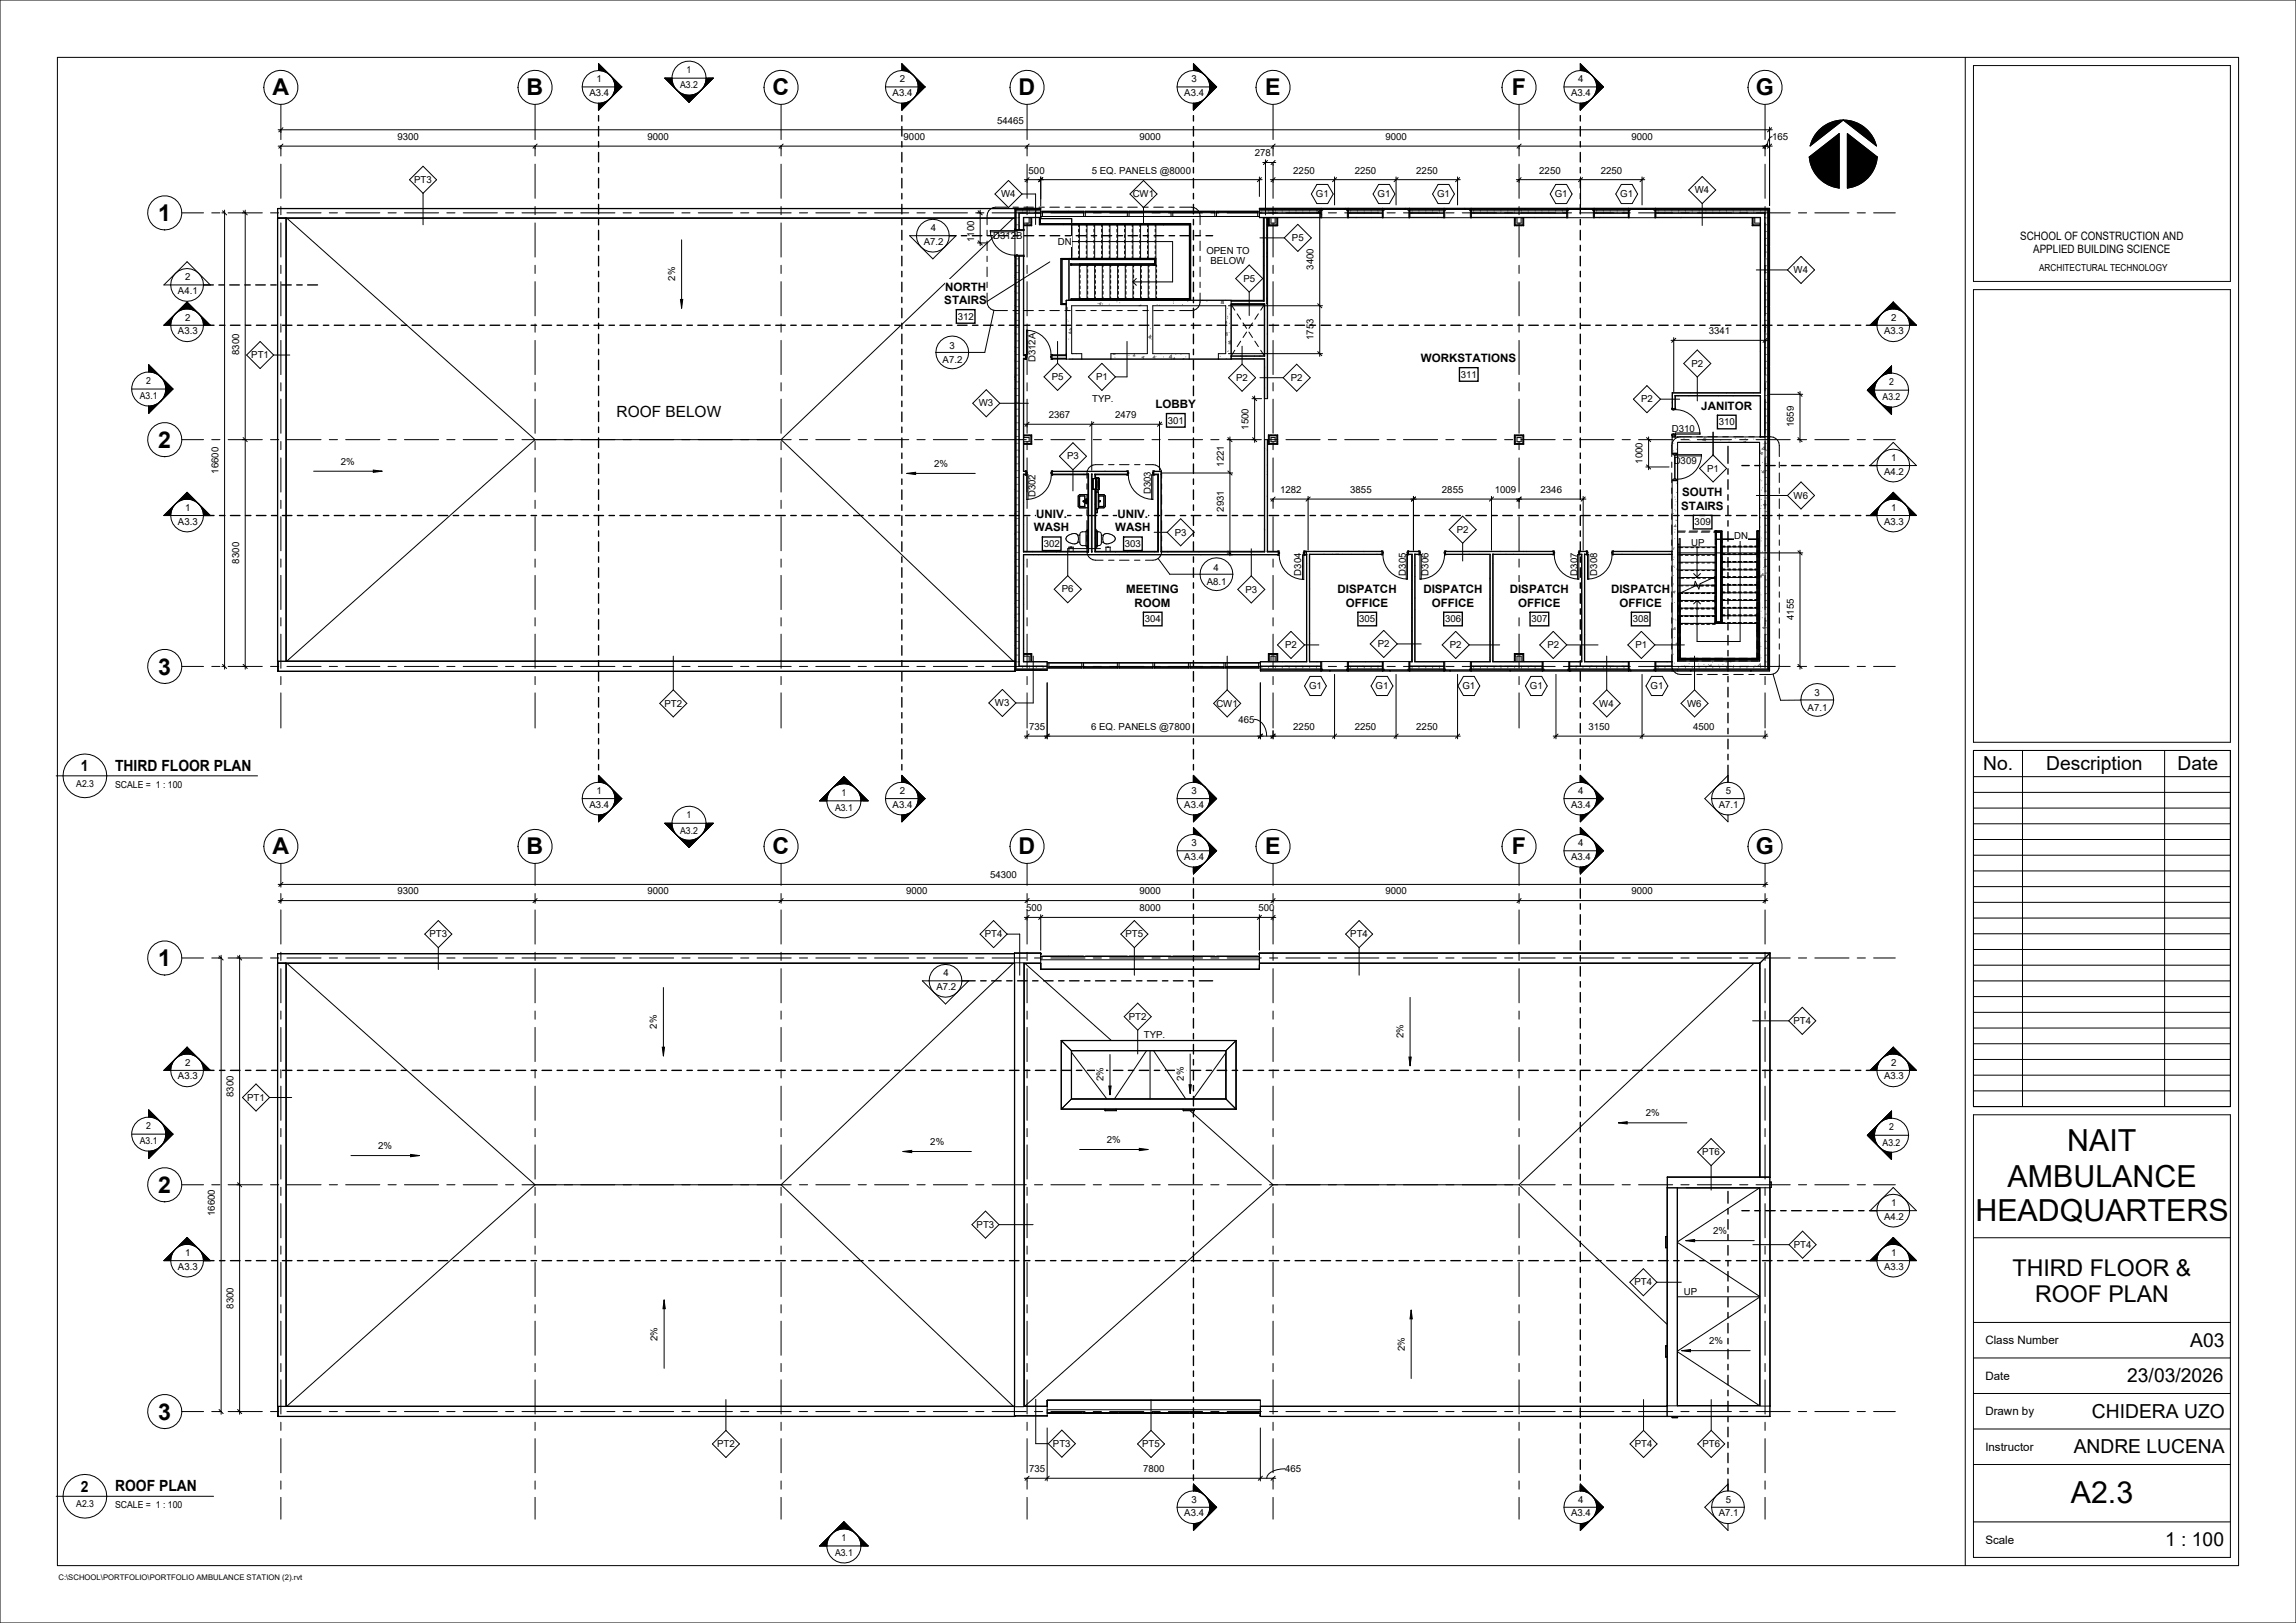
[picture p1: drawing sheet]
<svg xmlns="http://www.w3.org/2000/svg" width="840mm" height="594mm" viewBox="0 0 840 594" stroke-linecap="round" stroke-linejoin="round" font-family="sans-serif">
<defs><g id="words">
<g font-size="11.1">
<text x="756.3" y="421.3">NAIT</text>
<text x="734.5" y="434.5">AMBULANCE</text>
<text x="722.7" y="447">HEADQUARTERS</text>
<text x="757.6" y="550.1">A2.3</text>
</g>
<g font-size="8.5">
<text x="99.7" y="34.9">A</text>
<text x="192.7" y="34.9">B</text>
<text x="282.7" y="34.9">C</text>
<text x="372.7" y="34.9">D</text>
<text x="462.9" y="34.9">E</text>
<text x="553.1" y="34.9">F</text>
<text x="642.4" y="34.9">G</text>
<text x="57.9" y="80.9">1</text>
<text x="57.9" y="163.9">2</text>
<text x="57.9" y="246.9">3</text>
<text x="99.7" y="312.7">A</text>
<text x="192.7" y="312.7">B</text>
<text x="282.7" y="312.7">C</text>
<text x="372.7" y="312.7">D</text>
<text x="462.9" y="312.7">E</text>
<text x="553.1" y="312.7">F</text>
<text x="642.4" y="312.7">G</text>
<text x="57.9" y="353.6">1</text>
<text x="57.9" y="436.6">2</text>
<text x="736.3" y="466.9">THIRD FLOOR &amp;</text>
<text x="744.6" y="476.4">ROOF PLAN</text>
<text x="57.9" y="519.6">3</text>
</g>
<g font-size="7.1">
<text x="725.5" y="281.8">No.</text>
<text x="748.5" y="281.8">Description</text>
<text x="796.6" y="281.8">Date</text>
<text x="801.3" y="492.9">A03</text>
<text x="778.2" y="505.9">23/03/2026</text>
<text x="765.3" y="518.9">CHIDERA UZO</text>
<text x="758.6" y="531.9">ANDRE LUCENA</text>
<text x="792.1" y="565.9">1 : 100</text>
</g>
<g font-size="5.6">
<text x="225.6" y="152.7">ROOF BELOW</text>
<text x="29.5" y="282.3">1</text>
<text x="42.1" y="282">THIRD FLOOR PLAN</text>
<text x="29.5" y="546">2</text>
<text x="42.1" y="545.7">ROOF PLAN</text>
</g>
<g font-size="4.2">
<text x="739.1" y="87.8">SCHOOL OF CONSTRUCTION AND</text>
<text x="743.8" y="92.6">APPLIED BUILDING SCIENCE</text>
<text x="345.7" y="106.3">NORTH</text>
<text x="345.5" y="111.3">STAIRS</text>
<text x="519.8" y="132.5">WORKSTATIONS</text>
<text x="422.7" y="149.3">LOBBY</text>
<text x="622.4" y="149.9">JANITOR</text>
<text x="615.4" y="181.6">SOUTH</text>
<text x="379.1" y="189.5">UNIV.</text>
<text x="408.8" y="189.5">UNIV.</text>
<text x="615.1" y="186.6">STAIRS</text>
<text x="378.3" y="194.5">WASH</text>
<text x="408" y="194.5">WASH</text>
<text x="412" y="217.1">MEETING</text>
<text x="489.3" y="217.1">DISPATCH</text>
<text x="520.7" y="217.1">DISPATCH</text>
<text x="552.3" y="217.1">DISPATCH</text>
<text x="589.4" y="217.1">DISPATCH</text>
<text x="415.1" y="222">ROOM</text>
<text x="492.4" y="222">OFFICE</text>
<text x="523.8" y="222">OFFICE</text>
<text x="555.4" y="222">OFFICE</text>
<text x="592.4" y="222">OFFICE</text>
<text x="726.3" y="491.9">Class Number</text>
<text x="726.3" y="504.9">Date</text>
<text x="726.3" y="517.9">Drawn by</text>
<text x="726.3" y="530.9">Instructor</text>
<text x="726.3" y="564.9">Scale</text>
</g>
<g font-size="3.5">
<text x="251.2" y="26.8">1</text>
<text x="215.6" y="35.1">A3.4</text>
<text x="218.2" y="30.1">1</text>
<text x="248.8" y="32.4">A3.2</text>
<text x="326.6" y="35.1">A3.4</text>
<text x="329.2" y="30.1">2</text>
<text x="433.3" y="35.1">A3.4</text>
<text x="435.9" y="30.1">3</text>
<text x="574.8" y="35.1">A3.4</text>
<text x="577.4" y="30.1">4</text>
<text x="364.8" y="45.3">54465</text>
<text x="145.4" y="51.2">9300</text>
<text x="236.9" y="51.2">9000</text>
<text x="330.6" y="51.2">9000</text>
<text x="416.9" y="51.2">9000</text>
<text x="506.9" y="51.2">9000</text>
<text x="596.9" y="51.2">9000</text>
<text x="648.3" y="51.2">165</text>
<text x="459.1" y="57.2">278</text>
<text x="376.3" y="63.5">500</text>
<text x="399.4" y="63.5">5 EQ. PANELS @8000</text>
<text x="473.1" y="63.5">2250</text>
<text x="495.6" y="63.5">2250</text>
<text x="518.1" y="63.5">2250</text>
<text x="563.1" y="63.5">2250</text>
<text x="585.6" y="63.5">2250</text>
<text x="151.5" y="67">PT3</text>
<text x="620" y="70.7">W4</text>
<text x="366.2" y="72.2">W4</text>
<text x="414.4" y="72.2">CW1</text>
<text x="481.4" y="72.2">G1</text>
<text x="504" y="72.2">G1</text>
<text x="525.8" y="72.2">G1</text>
<text x="568.8" y="72.2">G1</text>
<text x="592.8" y="72.2">G1</text>
<text x="337.9" y="89.6">A7.2</text>
<text x="340.5" y="84.6">4</text>
<text x="356.3" y="88.6" transform="rotate(-90 356.3 88.6)">1100</text>
<text x="363.3" y="87.3">D312B</text>
<text x="387.1" y="89.6">DN</text>
<text x="472.7" y="88.2">P5</text>
<text x="441.3" y="92.8">OPEN TO</text>
<text x="442.9" y="96.8">BELOW</text>
<text x="480.6" y="98.7" transform="rotate(-90 480.6 98.7)">3400</text>
<text x="656.2" y="100">W4</text>
<text x="746" y="99.2">ARCHITECTURAL TECHNOLOGY</text>
<text x="65.1" y="107.6">A4.1</text>
<text x="67.7" y="102.6">2</text>
<text x="247" y="102.8" transform="rotate(-90 247 102.8)">2%</text>
<text x="454.9" y="103.1">P5</text>
<text x="67.7" y="117.4">2</text>
<text x="350.4" y="117">312</text>
<text x="691.9" y="117.4">2</text>
<text x="65.1" y="122.4">A3.3</text>
<text x="480.6" y="124.5" transform="rotate(-90 480.6 124.5)">1753</text>
<text x="625.2" y="122.3">3341</text>
<text x="689.3" y="122.4">A3.3</text>
<text x="87.5" y="129.9" transform="rotate(-90 87.5 129.9)">8300</text>
<text x="91.9" y="131.1">PT1</text>
<text x="347.4" y="127.6">3</text>
<text x="344.9" y="133">A7.2</text>
<text x="378.8" y="132.6" transform="rotate(-90 378.8 132.6)">D312A</text>
<text x="618.8" y="134.2">P2</text>
<text x="53.5" y="140.6">2</text>
<text x="384.8" y="139.1">P5</text>
<text x="401" y="139.1">P1</text>
<text x="452.3" y="139.4">P2</text>
<text x="472.2" y="139.4">P2</text>
<text x="534.4" y="138.2">311</text>
<text x="691.1" y="141">2</text>
<text x="51.2" y="146.2">A3.1</text>
<text x="358.1" y="148.8">W3</text>
<text x="399.6" y="147">TYP.</text>
<text x="600.4" y="147.3">P2</text>
<text x="688.8" y="146.6">A3.2</text>
<text x="383.7" y="153">2367</text>
<text x="408" y="153">2479</text>
<text x="427.2" y="155">301</text>
<text x="628.8" y="155.6">310</text>
<text x="456.8" y="157.2" transform="rotate(-90 456.8 157.2)">1500</text>
<text x="611.7" y="158.1">D310</text>
<text x="656.3" y="156.5" transform="rotate(-90 656.3 156.5)">1659</text>
<text x="79.9" y="173.3" transform="rotate(-90 79.9 173.3)">16600</text>
<text x="124.7" y="170.1">2%</text>
<text x="341.8" y="170.9">2%</text>
<text x="390.4" y="168.2">P3</text>
<text x="447.7" y="170.8" transform="rotate(-90 447.7 170.8)">1221</text>
<text x="600.9" y="169.7" transform="rotate(-90 600.9 169.7)">1000</text>
<text x="612.3" y="169.7">D309</text>
<text x="624.6" y="172.6">P1</text>
<text x="689.3" y="173.7">A4.2</text>
<text x="691.9" y="168.7">1</text>
<text x="378.8" y="182.1" transform="rotate(-90 378.8 182.1)">D302</text>
<text x="421" y="180.9" transform="rotate(-90 421 180.9)">D303</text>
<text x="468.3" y="180.4">1282</text>
<text x="494" y="180.4">3855</text>
<text x="527.5" y="180.4">2855</text>
<text x="546.8" y="180.4">1009</text>
<text x="563.6" y="180.4">2346</text>
<text x="656.2" y="182.5">W6</text>
<text x="67.7" y="187">1</text>
<text x="447.7" y="187.3" transform="rotate(-90 447.7 187.3)">2931</text>
<text x="691.9" y="187">1</text>
<text x="65.1" y="192">A3.3</text>
<text x="429.8" y="196">P3</text>
<text x="533" y="195">P2</text>
<text x="620" y="192.3">309</text>
<text x="634.4" y="197.2">DN</text>
<text x="689.3" y="192">A3.3</text>
<text x="381.8" y="200.2">302</text>
<text x="411.6" y="200.2">303</text>
<text x="618.7" y="200">UP</text>
<text x="87.5" y="206.2" transform="rotate(-90 87.5 206.2)">8300</text>
<text x="444" y="208.8">4</text>
<text x="441.5" y="214.1">A8.1</text>
<text x="476.1" y="210.7" transform="rotate(-90 476.1 210.7)">D304</text>
<text x="514.4" y="210.7" transform="rotate(-90 514.4 210.7)">D305</text>
<text x="522.6" y="210.7" transform="rotate(-90 522.6 210.7)">D306</text>
<text x="577.1" y="210.7" transform="rotate(-90 577.1 210.7)">D307</text>
<text x="584.3" y="210.7" transform="rotate(-90 584.3 210.7)">D308</text>
<text x="388.5" y="216.8">P6</text>
<text x="455.6" y="216.9">P3</text>
<text x="418.8" y="227.7">304</text>
<text x="497.3" y="227.7">305</text>
<text x="528.7" y="227.7">306</text>
<text x="560.3" y="227.7">307</text>
<text x="597.3" y="227.7">308</text>
<text x="656.3" y="227" transform="rotate(-90 656.3 227)">4155</text>
<text x="470.2" y="237.2">P2</text>
<text x="504.1" y="236.8">P2</text>
<text x="530.4" y="237.2">P2</text>
<text x="566.1" y="237.2">P2</text>
<text x="598.3" y="237.2">P1</text>
<text x="478.9" y="252.2">G1</text>
<text x="503.3" y="252.2">G1</text>
<text x="535" y="252.2">G1</text>
<text x="559.7" y="252.2">G1</text>
<text x="603.8" y="252.2">G1</text>
<text x="663.8" y="254.8">3</text>
<text x="243.1" y="258.6">PT2</text>
<text x="364" y="258.4">W3</text>
<text x="445" y="258.6">CW1</text>
<text x="585.1" y="258.6">W4</text>
<text x="617.2" y="258.6">W6</text>
<text x="661.3" y="260.2">A7.1</text>
<text x="376.5" y="267.2">735</text>
<text x="399.2" y="267.2">6 EQ. PANELS @7800</text>
<text x="453" y="264.5">465</text>
<text x="473.1" y="267.2">2250</text>
<text x="495.6" y="267.2">2250</text>
<text x="518.1" y="267.2">2250</text>
<text x="581.1" y="267.2">3150</text>
<text x="619.4" y="267.2">4500</text>
<text x="27.9" y="288">A2.3</text>
<text x="42.1" y="288.3">SCALE = 1 : 100</text>
<text x="218.2" y="290.6">1</text>
<text x="307.8" y="291.3">1</text>
<text x="329.2" y="290.6">2</text>
<text x="435.9" y="290.6">3</text>
<text x="577.4" y="290.6">4</text>
<text x="631.4" y="290.6">5</text>
<text x="215.6" y="295.6">A3.4</text>
<text x="251.2" y="299.5">1</text>
<text x="305.5" y="296.9">A3.1</text>
<text x="326.6" y="295.6">A3.4</text>
<text x="433.3" y="295.6">A3.4</text>
<text x="574.8" y="295.6">A3.4</text>
<text x="628.8" y="295.6">A7.1</text>
<text x="248.8" y="305.1">A3.2</text>
<text x="435.9" y="309.7">3</text>
<text x="577.4" y="309.7">4</text>
<text x="433.3" y="314.7">A3.4</text>
<text x="574.8" y="314.7">A3.4</text>
<text x="362.2" y="321.4">54300</text>
<text x="145.4" y="327.3">9300</text>
<text x="236.9" y="327.3">9000</text>
<text x="331.5" y="327.3">9000</text>
<text x="416.9" y="327.3">9000</text>
<text x="506.9" y="327.3">9000</text>
<text x="596.9" y="327.3">9000</text>
<text x="375.4" y="333.5">500</text>
<text x="416.9" y="333.5">8000</text>
<text x="460.4" y="333.5">500</text>
<text x="157.1" y="343">PT3</text>
<text x="360.3" y="343">PT4</text>
<text x="411.8" y="343">PT5</text>
<text x="494" y="343">PT4</text>
<text x="345.2" y="357.3">4</text>
<text x="342.6" y="362.3">A7.2</text>
<text x="240.3" y="376.4" transform="rotate(-90 240.3 376.4)">2%</text>
<text x="413" y="373.2">PT2</text>
<text x="656.1" y="374.8">PT4</text>
<text x="418.5" y="379.8">TYP.</text>
<text x="513.5" y="380" transform="rotate(-90 513.5 380)">2%</text>
<text x="65.1" y="395.1">A3.3</text>
<text x="67.7" y="390.1">2</text>
<text x="403.7" y="395.8" transform="rotate(-90 403.7 395.8)">2%</text>
<text x="433" y="395.5" transform="rotate(-90 433 395.5)">2%</text>
<text x="689.3" y="395.1">A3.3</text>
<text x="691.9" y="390.1">2</text>
<text x="85.4" y="401.5" transform="rotate(-90 85.4 401.5)">8300</text>
<text x="90.4" y="402.8">PT1</text>
<text x="53.5" y="413.3">2</text>
<text x="602.1" y="408.6">2%</text>
<text x="691.1" y="413.7">2</text>
<text x="51.2" y="418.9">A3.1</text>
<text x="340.3" y="419.1">2%</text>
<text x="405" y="418.3">2%</text>
<text x="688.8" y="419.3">A3.2</text>
<text x="138.4" y="420.5">2%</text>
<text x="622.8" y="422.8">PT6</text>
<text x="691.9" y="441.4">1</text>
<text x="78.6" y="445.1" transform="rotate(-90 78.6 445.1)">16600</text>
<text x="357.3" y="449.4">PT3</text>
<text x="689.3" y="446.4">A4.2</text>
<text x="626.8" y="451.7">2%</text>
<text x="67.7" y="459.7">1</text>
<text x="656.2" y="456.7">PT4</text>
<text x="691.9" y="459.7">1</text>
<text x="65.1" y="464.7">A3.3</text>
<text x="689.3" y="464.7">A3.3</text>
<text x="598" y="470.4">PT4</text>
<text x="85.4" y="478.9" transform="rotate(-90 85.4 478.9)">8300</text>
<text x="616" y="474.1">UP</text>
<text x="240.6" y="490.8" transform="rotate(-90 240.6 490.8)">2%</text>
<text x="625.3" y="491.9">2%</text>
<text x="513.9" y="494.5" transform="rotate(-90 513.9 494.5)">2%</text>
<text x="262.3" y="529.6">PT2</text>
<text x="385.2" y="529.5">PT3</text>
<text x="417.9" y="529.6">PT5</text>
<text x="598" y="529.6">PT4</text>
<text x="622.8" y="529.6">PT6</text>
<text x="376.5" y="538.8">735</text>
<text x="418.2" y="538.8">7800</text>
<text x="470.1" y="538.8">465</text>
<text x="27.9" y="551.7">A2.3</text>
<text x="42.1" y="552">SCALE = 1 : 100</text>
<text x="435.9" y="550">3</text>
<text x="577.4" y="550">4</text>
<text x="631.4" y="550">5</text>
<text x="433.3" y="554.9">A3.4</text>
<text x="574.8" y="554.9">A3.4</text>
<text x="628.8" y="554.9">A7.1</text>
<text x="307.8" y="564">1</text>
<text x="305.5" y="569.6">A3.1</text>
</g>
<text font-size="2.8" x="21.4" y="578.2">C:\SCHOOL\PORTFOLIO\PORTFOLIO AMBULANCE STATION (2).rvt</text>
</g></defs>
<g fill="none" stroke="#787878" stroke-width=".37">
<path d="M371.8 79.7h.9M371.8 77.2h8.9M372.7 78.7h.2M374.1 76.9v1M376.6 76.9v1M379.1 76.9v1M460.7 77.2h22.5M461.6 76.9v1M463.4 79.6v.1M464 79.6v.1M464.1 76.9v1M466.3 77.9l.2 .1"/>
<path d="M466.6 76.9v1M466.7 79.6h-.2M469.1 76.9v1M471.6 76.9v1M474.1 76.9v1M474.9 77.9l-.1 .1M475.4 79.6h.1M476.6 76.9v1M479.1 76.9v1M479.7 79.6l-.1 .1M481.6 76.9v1M493.2 77.2h12.5"/>
<path d="M494.1 76.9v1M495.9 79.6l-.1 .1M496.4 79.6h-.2M496.6 76.9v1M497.2 78h.1M499.1 76.9v1M501.6 76.9v1M501.9 79.6l-.1 .1M504.1 76.9v1M515.7 77.2h12.5M516.6 76.9l-.1 1.1M519.1 76.9v1"/>
<path d="M521.6 76.9v1M523.5 78h.1M524.1 76.9v1M526.1 79.6l-.3 .1M526.6 76.9v1M527.5 79.6l.1 .1M538.2 77.2h35M539.1 76.9v1M539.4 77.9v.1M541.6 76.9v1M543 78h.1M544.1 76.9v1"/>
<path d="M546.6 76.9v1M549.1 76.9v1M550.8 79.6l.1 .1M551.6 76.9v1M554.1 76.9v1M555.6 77.9l.1 .1M555.8 79.6l-.4 .1M556.6 76.9v1M559.1 76.9v1M561.6 79.6l-.1 .1M561.6 76.9v1M561.8 77.9h.1"/>
<path d="M564.1 76.9v1M566.6 76.9v1M567.1 79.6v.1M569 78h.1M569.1 76.9v1M571.6 76.9v1M571.8 77.9l.1 .1M583.2 77.2h12.5M584.1 76.9v1M585.5 79.6l-.4 .1M586.6 76.9v1M589.1 76.9v1"/>
<path d="M591.6 76.9v1M594.1 76.9v1M605.7 77.2h41M606.6 76.9v1M608.7 78h.1M609.1 76.9v1M611.6 76.9v1M614.1 76.9v1M615.2 79.6l-.3 .1M616.6 76.9v1M619.1 76.9v1M621.6 76.9v1"/>
<path d="M624.1 76.9v1M626.6 76.9v1M628.8 77.9h.1M629.1 76.9v1M631.6 76.9v1M633.6 77.9h.1M634.1 76.9v1M636.6 76.9v1M639.1 76.9v1M640.9 78h.1M641.6 76.9v1M644.1 76.9v1"/>
<path d="M645.7 79.7h1M646.6 76.9v168M371.3 96.5h.2M371.5 81.3h.1M371.8 99.7h.9M371.8 97.2h.9M371.8 94.7h.9M371.8 82.2h.9M372.7 95.3l.1 .1M372.7 83.8h.2M372.7 93.9h.2M372.7 99h.1"/>
<path d="M372.7 82.8l.2 .2M372.7 82.6h.2M372.8 81.3h-.1M374.5 81.2l-.1 .2M376 82.3l-.2 .3M377.1 81.3h.4M462.2 83.8h.2M462.2 93.9h.1M462.2 99h.1M462.2 88.8h.1M462.5 97l-.1 .4M463.4 80.1l.2 .2"/>
<path d="M463.4 93.9l.2 .1M463.4 86.1h.1M463.5 82.2l.2 .1M463.6 87.5l.1 .1M463.6 92.4l.1 .4M554.3 80.3l-.3 .4M641.3 80.9v.1M643.7 82.3l.1 .3M644.1 84l-.1 .1M645.6 96.5h.1M645.6 97.1l1.1 .1M645.6 81.3h.1"/>
<path d="M645.6 86.3h.1M645.6 91.4h.1M645.6 87.5l.1 .4M645.6 93.5h.1M645.6 81.7l.1 .1M645.7 99.7h1M645.7 94.7h1M645.7 82.2h1M645.7 92.2h1M645.7 89.7h1M645.7 87.2h1M645.7 84.7h1"/>
<path d="M371.3 101.6h.2M371.3 106.7h.2M371.3 111.7h.2M371.3 116.8h.2M371.5 100.6l-.2 .2M371.8 119.7h.9M371.8 117.2h.9M371.8 114.7h.9M371.8 112.2h.9M371.8 109.7h.9M371.8 107.2h.9M371.8 104.7h.9"/>
<path d="M371.8 102.2h.9M372.7 104.1h.1M374.4 112.9h.1M374.4 101.1l.1 .1M374.5 100.1v.1M390.1 112.9l.3-.4 .1 .6h-.4M390.3 117h.1M390.5 113.3h-.1M390.8 117.5h.1M401.7 111h.1M402.1 111.1l.7-.3-.2 .7zM403.3 111.7h-.1"/>
<path d="M403.4 111.2h.1M405.8 111.3h.1M407.6 110h.1M408.6 110.4v.1M409.7 110.8h-.1M416.1 110h.1M416.7 111.9l.7-.2-.1 .2M419.8 113.1h.1M419.9 113.5h.1M423.3 111.5h.1M424.1 111.7h.1M429.3 110.5h.1"/>
<path d="M429.3 111v.1M432.6 111.4h.1M434.6 110.3h-.1M439 110.6h.1M439.7 109.9h.4M440.1 109.9h.1M441.6 110.3h-.1M447.3 109.9l.1 .7-.6-.1zM447.5 110.1l.1 1-.9-.1zM448.4 117.9l.3-.3 .1 .6h-.4M449 116.6h.1M449 115.7l.1 .1"/>
<path d="M449.2 116h.1M449.2 112.9h-.1M449.8 118.3h.1M449.9 114.9h.1M450.1 111.5l-.1 .1M452 111.1l-.1 .2M452.8 111.2l.5 .3M454.2 111.1l-.2 .1M457.3 109.9h.1M462.6 116.8l.1 .1M462.7 118.8l-.1 .1M463.5 109.2l-.1 .1"/>
<path d="M644.1 112.3h-.1M645.6 117.2l.1 .4M645.7 119.7h1M645.7 117.2h1M645.7 114.7h1M645.7 112.2h1M645.7 109.7h1M645.7 107.2h1M645.7 104.7h1M645.7 102.2h1M645.7 117.1h-.1M371.3 121.9h.2"/>
<path d="M371.3 127h.2M371.3 132.1h.2M371.3 137.1h.1M371.3 138.9l.2 .2M371.3 131.7h.1M371.3 128.7l.2 .1M371.8 139.7h.9M371.8 137.2h.9M371.8 134.7h.9M371.8 132.2h.9M371.8 129.7h.9M371.8 127.2h.9"/>
<path d="M371.8 124.7h.9M371.8 122.2h.9M372.9 138.5l-.2 .1M372.9 135.3l-.1 .1M374.4 120.4l.1 .1M374.5 129.8l.1 .4M374.9 129.9l-.1 .2M390.9 124.1h.1M391.1 121.8l.7-.3-.2 .6zM391.5 120.5h.1M391.8 120.1l.1 .7-.6-.1zM392.4 129.5h.1"/>
<path d="M392.5 131.4h-.1M393.7 129.5h.1M407.4 129.4l-.1 .2 .6 .1-.1-.3M407.9 130.7v.1M413 130.1h.1M415.1 129.7l.1 .6h-.6zM417.8 130.8l.7-.3-.2 .6zM420.3 123.4l.7-.3-.2 .6zM420.7 124h.1M420.9 120.3h-.1M420.9 122.7l.2 .6h-.7zM421.3 124.1h.1"/>
<path d="M422.3 130.3l.2 .6h-.6zM422.9 130.4v.1M424.7 129.5h.1M425.7 130.6h-.1M428.2 130.3h.1M428.5 131.3v.1M428.5 129.9l.2 1-.9-.2zM428.8 129.4h.1M429.2 131.4l.4-.4 .1 .4M430.2 129.7h.1M432.1 129.8h-.1M432.8 131.4h.3"/>
<path d="M433.8 130.6h.1M446.4 130.4h.1M448.4 122.2l.5-.5 .1 1-.6-.1M448.4 125.2l.1 .1M448.6 131.3h.1M449 128.6h.1M449.4 128.4v.1M449.5 125l.7-.3-.2 .7zM449.6 125.1h-.1M449.7 121.7h.1M450.1 125.2l.1 .7-.6-.1zM450.2 120.1h.1"/>
<path d="M453.8 130.2v.1M455.8 130.2v.2M458.5 131.3h.1M458.9 130.2v.2M461.1 130.2l-.4 .2M462.6 134.4l.1 .1M462.6 128.6h.1M462.7 135.1h-.1M463.6 122.2l.1 .3M644 139.4l.1 .1M644.1 128.5l-.1 .1M645.7 139.6h.1"/>
<path d="M645.7 139.7h1M645.7 137.2h1M645.7 134.7h1M645.7 132.2h1M645.7 129.7h1M645.7 127.2h1M645.7 124.7h1M645.7 122.2h1M645.7 133.3l-.1 .1M645.7 129.4l-.1 .2M371.3 142.2h.1M371.3 147.3h.1"/>
<path d="M371.8 142.2h.9M371.8 159.7h.9M371.8 157.2h.9M371.8 154.7h.9M371.8 152.2h.9M371.8 149.7h.9M371.8 147.2h.9M371.8 144.7h.9M372.8 158.8l.1 .1M374.4 159.4l.1 .2M374.9 159.5h.1M377.3 160h.2"/>
<path d="M462.6 143.9h.1M462.7 142.1l-.1 .1M467.1 160h.1M555.4 159.2v.1M557.4 159.8h.1M611.9 147.1l-.2 .3M612.8 159.3v.1M614.1 159.9h-.1M614.3 144.8l-.3 .1M617.8 144.8v.1M618.5 143.7l-.1 .2M628.7 144.8l.1 .1"/>
<path d="M631.9 143.8l-.3 .1M634 144.9h.1M634.7 143.7v.2M641.3 143.8l.1 .1M644 145.7l.1 .1M644 151.2h.1M644 144.8l-.4 .1M644.1 147.6v.1M645.6 146.9l.1 .3h1M645.6 149.8h.1M645.6 154.9h.1M645.7 144.7h.1"/>
<path d="M645.7 142.2h1M645.7 159.7h1M645.7 157.2h1M645.7 154.7h1M645.7 152.2h1M645.7 149.7h1M645.7 144.7h1M645.7 149.5l-.1 .1M371.5 179.1h-.2M371.5 162.8v.1M371.8 179.7h.9M371.8 177.2h.9"/>
<path d="M371.8 174.7h.9M371.8 172.2h.9M371.8 169.7h.9M371.8 167.2h.9M371.8 164.7h.9M371.8 162.2h.9M372.7 169l.2 .2M372.7 170.6h.2M372.9 165l-.1 .2M376.3 162.5h.5M377.2 160.8h-.1M385 173.5l.1 .3"/>
<path d="M391.7 173.6l.1 .2M396.6 173.5l-.3 .3M396.8 173.7l-.1 .1M401.3 173.6v.2M404.1 172.4l-.1 .2M404.5 172.4v.1M408 172.4v.1M422.4 172.4l.1 .2M422.9 173.7v.1M423.8 176.2l-.2 .1M424.2 172.4v.2M462.6 163.9l.1 .3"/>
<path d="M463.6 170.2l.1 .1M463.6 173.7l.1 .1M463.7 164.6l-.1 .1M463.7 172.5h.1M463.7 172.5v.1M465.7 162.5h.5M466.8 162.5l.1 .1M467.3 160.3l-.2 .2M467.4 162.2l.1 .3M555.1 162.5h.5M612.1 165h.1M612.3 162.2h.1"/>
<path d="M613.4 164.4h.1M613.4 176.8v.1M616.1 160.4h.1M618.3 161.2h.1M618.7 160.1h-.1M623.3 161l.7-.3-.2 .6zM623.7 160.2l.1 1-.9-.2zM624.2 160.2h.1M624.4 161.8h.1M629.6 161.2h-.1M632.5 161.4h.1M632.6 161.9h.1"/>
<path d="M634.6 161.9h-.1M634.8 160.4h.1M638.1 161.9l-.2-.1 .7-.3-.1 .4M638.5 160.4h.1M639.1 161h-.1M641.6 160.7h.1M643.7 164.8v.5M643.8 171.4h.1M644 175.6h.1M644 165.9l.7-.3-.2 .6zM644.4 172.2h.1M644.4 179.3v.1"/>
<path d="M644.6 176h-.1M644.7 166.4h.1M644.7 172.6h.1M644.8 169.2h.1M644.9 178.5h.1M644.9 165.8h.1M645.1 162.4l-.1 .1M645.2 172.4l.1 .6-.6-.1zM645.4 163.6l.1 .9-.9-.1zM645.4 160.2h.1M645.7 179.7h1M645.7 177.2h1"/>
<path d="M645.7 174.7h1M645.7 172.2h1M645.7 169.7h1M645.7 167.2h1M645.7 164.7h1M645.7 162.2h1M371.3 195.5h.2M371.4 190.4h.1M371.4 185.4h.1M371.5 180.3h.1M371.5 195.3l-.2 .1M371.8 199.7h.9"/>
<path d="M371.8 197.2h.9M371.8 194.7h.9M371.8 192.2h.9M371.8 189.7h.9M371.8 187.2h.9M371.8 184.7h.9M371.8 182.2h.9M372.9 194.7l-.1 .3M374.4 189.1l.1 .1M374.4 189l.1 .3M374.5 183.9l-.1 .2M374.5 191.8v.1"/>
<path d="M398.3 198.1h.1M400.6 196.8v.1M400.8 184.3l-.2 .2M400.8 195.4l-.1 .1M400.8 192.1l-.1 .1M423.5 194l.3 .2M423.7 196.5l-.2 .2M423.7 182.4h.1M423.8 192.5l-.3 .1M462.6 193.5l.1 .4M463.6 181.6l.1 .2M463.7 188.7l-.1 .1"/>
<path d="M612.3 187.9v.1M612.7 194.7v.1M612.7 181.9h.1M612.7 197.1h.1M612.8 186.4h-.1M612.8 193.7v.1M612.8 184.8h.1M612.9 182.7v.1M612.9 190.4h.1M613 192.1l.1 .6h-.6zM613.1 187h-.1M613.2 183.6h.1"/>
<path d="M613.3 180.2h.1M613.7 190.3l-.3 .1 .3 .2M643.8 196.3h.1M643.9 192.9h.1M644.1 189.5h-.1M644.2 186.1h.1M644.3 198h.1M644.3 182.7h.1M644.3 185.1h.1M644.3 196.9h.1M645.4 186.2h.1M645.7 184.5l-.6 .2 .5 .3 .1-.3"/>
<path d="M645.7 199.7h1M645.7 197.2h1M645.7 194.7h1M645.7 192.2h1M645.7 189.7h1M645.7 187.2h1M645.7 184.7h1M645.7 182.2h1M371.3 200.6h.2M371.3 205.7h.2M371.3 210.8h.2M371.3 215.8h.2"/>
<path d="M371.3 216.7l.2 .1M371.4 211.5l-.1 .1M371.5 205h.1M371.5 203.4l-.2 .2M371.5 211.3h.1M371.8 219.7h.9M371.8 217.2h.9M371.8 214.7h.9M371.8 212.2h.9M371.8 209.7h.9M371.8 207.2h.9M371.8 204.7h.9"/>
<path d="M371.8 202.2h.9M372.9 200.2h-.1M372.9 216.4l-.2 .1M374.4 218.7l.1 .3M374.4 206.6l.1 .1M374.4 200.8l.1 .1M374.5 213.9h.1M374.5 205h.1M375.7 201.8l-.1 .2M377.6 201.8v.2M377.9 202.9l.1 .2M380.2 202.9l-.4 .2"/>
<path d="M382.7 201.8v.2M386.1 201.8h.1M386.3 201.8l.3 .2M387.8 201.8v.2M389.9 201.8v.1M391.9 201.8l-.1 .2M392.9 201.9v.1M397.6 202h.1M398 201.9v.1M398.6 203.1h.1M403 202h.1M405 202.9l-.1 .2"/>
<path d="M406.1 201.8l.1 .2M408.1 202h.1M408.1 201.8v.2M409.8 203l-.3 .1M412.6 201.8l-.2 .2M418.7 202.9h.1M422.3 201.8l.1 .2M427 201.8l.3 .2M427.3 202h.1M438.6 201.9v.1M439.5 203l-.3 .1M449.8 202.9l.1 .2"/>
<path d="M453.8 202.9v.1M457.6 202h.1M458.9 202.9v.1M464 202.9v.2M477.6 201.8l.1 .1M478 206.2v.1M479.2 215.6h-.2M479.2 202.8v.1M484.3 202.8v.1M487.6 202.8v.1M488.9 202.8h.1M489.4 202.8v.1"/>
<path d="M489.6 202.8l.2 .1M491.3 202.9h-.1M494.5 202.9h.1M498.9 201.8l.1 .1M499.6 202.9h.1M503.8 202.8v.1M505.1 202.8l-.1 .1M516.5 210.8h.1M516.5 215.8h.1M516.5 212.5l.1 .1M516.5 205.7h.1M517.6 213v.1"/>
<path d="M517.7 206.9l-.1 .1M517.7 210.9l-.1 .2M517.7 218.8h.1M537.5 202.8v.1M541.2 201.8h.1M545.1 212.3h.1M545.1 219.2l.1 .2M545.2 211.5l-.1 .3M545.2 218.6h.1M546.1 217.9h.1M546.1 206.1l.1 .1M548.7 201.8l.2 .1"/>
<path d="M551 202.8l-.1 .1M553.7 202.8v.1M557.4 201.8l.1 .1M558.5 201.8l-.1 .1M560.9 202.9h.1M578.6 209.7l.1 .1M578.7 211.8h-.1M593.3 202.8l.1 .1M597.4 201.8h.1M610.7 202.8h.1M611.8 219.4h-.1M612 217.4h-.1"/>
<path d="M612.1 216.6l.7-.2-.2 .6zM612.1 214v.1M612.2 204.8h.1M612.2 210.7h.1M612.2 213.7h.1M612.2 200.8h.1M612.2 200.6h.1M612.3 201.1h.1M612.3 207.3h.1M612.4 207.1h.1M612.5 203.9h-.1M612.6 200.5h-.1"/>
<path d="M612.6 207.6h.1M613.4 208.3h-.1M613.7 211.1v.1M643.8 210.9l.7-.3-.2 .6zM643.8 215.2h-.1M644.2 217.7h.1M644.3 210.8h.1M644.8 201.9v.1M645 209.9l.1 .7-.6-.1zM645 208.5h.1M645.3 207.7h-.1M645.4 204.1h.1"/>
<path d="M645.7 219.7h1M645.7 217.2h1M645.7 214.7h1M645.7 212.2h1M645.7 209.7h1M645.7 207.2h1M645.7 204.7h1M645.7 202.2h1M371.3 220.9h.2M371.3 226h.2M371.3 231.1h.2M371.3 236.2h.1"/>
<path d="M371.3 225.1l.2 .2M371.8 239.7h.9M371.8 237.2h.9M371.8 234.7h.9M371.8 232.2h.9M371.8 229.7h.9M371.8 227.2h.9M371.8 224.7h.9M371.8 222.2h.9M372.9 232.6l-.2 .1M372.9 224.4l-.2 .4M374.5 221.2l-.1 .1"/>
<path d="M374.5 237.4l-.1 .1M478 238.3v.1M478 235.9v.1M479 231.9l.2 .1M479.2 231.8h-.2M516.5 220.9h.1M516.5 226h.1M516.5 231.1h.1M516.5 236.2h.1M516.6 230.6l-.1 .2M517.7 223.2h-.1M545.2 234.8h-.1"/>
<path d="M578.6 228h.1M579.7 237.2l.1 .1M579.7 232.3l.1 .1M611.8 220.8h.1M612.1 239.4h.1M612.2 226.5v.1M612.6 233.3v.1M612.6 220.5h.1M612.7 229.7l.2 .6h-.6zM612.8 226.6h.1M613.1 226.9h.1M613.7 237.9h.1"/>
<path d="M613.7 237.8v.1M613.7 235.2l-.5 .3 .5 .2M613.7 237.5h.1M644.2 236.5v.1M644.2 223.7h.1M644.7 226.1h.1M644.8 222.4h.1M644.9 229.7l.7-.3-.2 .7zM645.7 228.3h.1M645.7 239.7h1M645.7 237.2h1M645.7 234.7h1"/>
<path d="M645.7 232.2h1M645.7 229.7h1M645.7 227.2h1M645.7 224.7h1M645.7 222.2h1M371.3 241.2h.1M371.8 242.2h.9M371.8 244.7h11.3M372.9 241.3l-.2 .1M374.1 243.9v1M375.5 243.8h.5M376.3 242.2h-.2"/>
<path d="M376.6 243.8v1.1M377.3 241.4l.1 .4M379.1 243.9v1M380.1 245.2l.3 .1M381 243.8h.5M381.6 243.9v1M383 245.1l-.3 .2M461.1 244.7h22.1M461.6 243.9v1M464 242.1v.1M464.1 243.9v1M464.2 240.8l-.1 .5"/>
<path d="M464.9 243.8h.5M466.3 242.2h.1M466.6 243.9v1M469.1 242.1v.1M469.1 243.9v1M470.2 243.8l-.1 .1M470.4 243.8h.6M471.6 243.9v1M474.1 243.9v1M474.2 242.1v.1M476 243.8h.5M476.6 243.9v1"/>
<path d="M479.1 243.9v1M479.2 242.1v.1M481.6 243.9v1M481.6 243.8h.5M481.7 242.1l.2 .1M493.2 243.8h.1M493.2 244.7h12.5M494.1 243.9v1M494.5 242.1v.1M496.6 243.9v1M498.4 243.8h.5M499.1 243.9v1"/>
<path d="M499.6 242.1v.1M501.6 243.9v1M504 243.8h.5M504.1 243.9v1M504.6 242.1v.1M515.7 244.7h12.5M516.5 241.2h.1M516.6 243.9v1M519.1 243.9v1M520.7 243.8h.5M521.6 243.9v1M524.1 243.9v1"/>
<path d="M526.3 243.8h.5M526.6 243.9v1M538.2 244.7h26M539.1 243.9v1M541.6 243.9v1M543.1 243.8h.5M544.1 243.9v1M545.1 240.7l.1 .1M545.1 241.3v.2M546.1 241.8l.1 .1M546.6 243.9v1M548.7 243.8h.5"/>
<path d="M549.1 243.9v1M551.6 243.9v1M553.6 242.1l.1 .1M554.1 243.9v1M554.3 243.8h.5M556.3 243.9h.1M556.5 243.8h.1M556.6 243.9v1M557.3 241.9l.2 .1M557.6 242.1l.2 .1M559.1 243.9v1M559.9 243.8h.5"/>
<path d="M561.3 242.1h.1M561.6 243.9v1M564.1 243.9v1M574.2 244.7h21.5M576.6 243.9v1M576.6 243.8h.5M577.5 242.1l.1 .1M578.7 241h-.1M579.1 243.9v1M581.6 243.9v1M582.1 243.8h.1M582.2 243.8h.5"/>
<path d="M584 243.8l.1 1.1M586.6 243.9v1M587.8 243.8h.5M589 243.8v.1M589.1 243.9v1M591.6 243.9v1M593.4 243.8h.5M593.8 242.1v.1M594.1 243.9v1M605.7 244.7h41M606.6 243.9v1M609.1 243.9v1"/>
<path d="M609.7 242.1v.1M610 242.2h.1M610.1 243.8h.5M611.6 243.9v1M612.5 242.7h.1M614.1 243.9v1M616.2 243.7h.1M616.6 243.9v1M617.9 242.9h.1M619.1 243.9v1M621.2 243.8h.1M621.5 243h-.1"/>
<path d="M621.6 243.9v1M623.4 243.1h.1M624.1 243.9v1M625.1 243.3h-.1M625.7 243.9l-.4-.3 .7-.2-.1 .5M626.6 242.3v.1M626.6 243.9v1M628.8 243.4h.1M629.1 243.9v1M630.3 243.2h.1M631.5 242.4h.1M631.6 243.9v1"/>
<path d="M632.5 241.9l-.1 .2 .9 .1-.1-.3M634 242.1h.1M634.1 243.9v1M634.2 243.6h.1M636.2 242.1l.1 .1M636.6 243.9v1M639.1 243.9v1M639.6 243.8h.1M641.6 243.9v1M642.1 243.6h.1M643.8 240h.1M644 242.9l.1 1-.9-.2z"/>
<path d="M644.1 243.9v1M644.3 240.8h.1M645.7 242.2h1"/>
</g>
<g fill="none" stroke="#000" stroke-width=".37">
<path d="M101.6 76.3h269.7M101.6 79.8h269.7M101.7 79.8h.1M104.5 79.8h.1M104.6 79.8v162.2M104.7 79.9v162h266.6M105 79.9l90.8 81M370.7 79.9l-4.8 4.5M371.3 76.3v7.4h.2M371.3 79.9l-269.8-.1v162.2h269.8M371.4 76.7h9.3M371.5 76.7v7.4"/>
<path d="M376.5 79.7v2h-2M377.1 79.7v2.6h-2.6M377.3 79.7v2.8h-2.8M377.5 79.7v2.9h-3M380.3 79.7v2.5h54.9v27.2h-43.3M380.4 79.7h.1M380.6 79.7v2.2h55v27.8M380.7 79.7h-6.2v4.4h-3.2v-.2M380.7 79.6h-6.3v4.5M380.7 78h-7.8v6.1M380.7 77.9h-8v6.2M380.7 76.9h-8.9v7.2"/>
<path d="M380.7 79.2h80M380.7 77.3h80M381.4 77.8h15M381.4 77.6h15M381.4 77.3v1.9M396.4 77.3v1.9M397.1 77.8h15.3M397.1 77.6h15.3M397.1 77.3v1.9M412.4 77.3v1.9M413.1 77.8h15.3M413.1 77.6h15.3"/>
<path d="M413.1 77.3v1.9M428.4 77.3v1.9M429.1 77.8h15.3M429.1 77.6h15.3M429.1 77.3v1.9M444.4 77.3v1.9M445.1 77.8h15M445.1 77.6h15M445.1 77.3v1.9M460.1 77.3v1.9M460.7 76.7h22.5M460.7 79.6h22.5"/>
<path d="M460.7 78h22.5M460.7 77.9h22.5M460.7 76.9h22.5M462.2 79.7v30.2h-72.1v20M462.3 79.7v30.5M462.5 79.7v30.5h-12.1M463.4 79.7v31.4h.2M463.6 79.7v66.2M463.7 79.7v66.2h-1.1M464 79.7v2.9h3.5v-2.9M464.2 79.7v2.8h3.1v-2.8M464.3 79.7v2.6h2.8v-2.6"/>
<path d="M465 79.7v2h1.5v-2M483.2 76.3v3.4M483.4 76.3v.6h.5v-.5h-.5M483.6 76.9v2.8M483.9 76.7h8.7M492.9 76.9v2.8M493.1 76.3v.6h-.5v-.5h.5M493.2 76.3v3.4M493.2 76.7h12.5M493.2 79.6h12.5M493.2 78h12.5M493.2 77.9h12.5"/>
<path d="M493.2 76.9h12.5M505.7 76.3v3.4M505.9 76.3v.6h.5v-.5h-.5M506.1 76.9v2.8M506.4 76.7h8.7M515.4 76.9v2.8M515.5 76.3v.6h-.4v-.5h.4M515.7 76.3v3.4M515.7 76.7h12.5M515.7 79.6h12.5M515.7 78h12.5M515.7 77.9h12.5"/>
<path d="M515.7 76.9h12.5M528.2 76.3v3.4M528.4 76.3v.6h.5v-.5h-.5M528.6 76.9v2.8M528.9 76.7h8.7M537.9 76.9v2.8M538 76.3v.6h-.4v-.5h.4M538.2 76.3v3.4M538.2 76.7h35M538.2 79.6h35M538.2 78h35M538.2 77.9h35"/>
<path d="M538.2 76.9h35M554 79.7v2.9h3.5v-2.9M554.2 79.7v2.8h3.1v-2.8M554.3 79.7v2.6h2.8v-2.6M555 79.7v2h1.5v-2M573.2 76.3v3.4M573.4 76.3v.6h.5v-.5h-.5M573.6 76.9v2.8M573.9 76.7h8.7M582.9 76.9v2.8M583 76.3v.6h-.4v-.5h.4M583.2 76.7h12.5"/>
<path d="M583.2 79.6h12.5M583.2 78h12.5M583.2 77.9h12.5M583.2 76.9h12.5M583.2 76.3v3.4M595.7 76.3v3.4M595.9 76.3v.6h.5v-.5h-.5M596.1 76.9v2.8M596.4 76.7h8.7M605.4 76.9v2.8M605.5 76.3v.6h-.4v-.5h.4M605.7 76.7h41.3v168.4h-41.3"/>
<path d="M605.7 77.9h40v166h-40M605.7 76.9h41v168h-41M605.7 76.3v3.4M605.7 79.6h38.4v64.3h-32.2M605.7 78h39.9v81.9M641 79.7v2.9h3M641.2 79.7v2.8h2.8M641.3 79.7v2.6h2.7M642 79.7v2h2M362.3 84.4v.5h9M365.5 84.9l-79.8 76M371.3 84.4v9a9 9 0 0 1-9-9"/>
<path d="M371.3 93.9v-.2h3.2v36.2h.7v1.5h-.7v41h.8v1.4h-.8v28h23.5M371.5 93.7v151.4h11.6M371.5 94.1h-.2v43.8h.2M371.5 83.9h-.3v.5M371.8 93.7v151.2h11.3M372.7 93.7v150.2h10.4M372.9 93.7v150.1h10.2M374.4 93.7v36.5h.8M374.5 83.9l.2 .5-2.5 .2-9.9-.2M374.5 84.4v9M374.5 93.9l.2-.5-2.9-.2-.6 .2v.5h.3M380.5 82l-.1 .1"/>
<path d="M388.3 94.8h.1M391.1 95v14.9M391.7 96.6v.4M391.7 97v-.4l.2 .4M391.7 97h.2M391.9 96.6v.4M392.1 82v.1M392.1 94.8h.1M392.1 96.6v.4M392.1 81.9v-1.9h-11.4v-3.7h-279.1v165.7M392.1 82.3h43v27h-40.2M392.1 82.2v12.4"/>
<path d="M392.1 95h30.3v1.6M392.1 97v-.4h30.3v-1.6h-33.9v16.1h1.6M392.1 81.8h43.5v28l-43.7-.1v-.3M392.1 88.4h36.9v14.8h-14.5M394.6 82.3v.6M394.6 83.9v1M394.6 85.9v1M394.6 87.9v1M394.6 89.9v1M394.6 91.9v1M394.6 93.9v.6M394.9 97.1h28"/>
<path d="M394.9 82.3v12.2M394.9 96.6h.1M394.9 97v12.4M395.1 97.1v.6M395.1 98.7v1M397.4 82.3v.6M397.4 83.9v1M397.4 85.9v1M397.4 87.9v1M397.4 89.9v1M397.4 91.9v1M397.4 93.9v.6"/>
<path d="M397.7 82.3v12.2M397.7 97.1v12.2M397.9 97.1v.6M397.9 98.7v1M400.2 82.3v.6M400.2 83.9v1M400.2 85.9v1M400.2 87.9v1M400.2 89.9v1M400.2 91.9v1M400.2 93.9v.6M400.5 82.3v12.2"/>
<path d="M400.5 97.1v12.2M400.7 97.1v.6M400.7 98.7v1M403 82.3v.6M403 83.9v1M403 85.9v1M403 87.9v1M403 89.9v1M403 91.9v1M403 93.9v.6M403.3 82.3v12.2M403.3 97.1v12.2"/>
<path d="M403.5 97.1v.6M403.5 98.7v1M405.8 82.3v.6M405.8 83.9v1M405.8 85.9v1M405.8 87.9v1M405.8 89.9v1M405.8 91.9v1M405.8 93.9v.6M406.1 82.3v12.2M406.1 97.1v12.2M406.3 97.1v.6"/>
<path d="M406.3 98.7v1M408.6 82.3v.6M408.6 83.9v1M408.6 85.9v1M408.6 87.9v1M408.6 89.9v1M408.6 91.9v1M408.6 93.9v.6M408.9 82.3v12.2M408.9 97.1v12.2M409.1 97.1v.6M409.1 98.7v1"/>
<path d="M411.4 82.3v.6M411.4 83.9v1M411.4 85.9v1M411.4 87.9v1M411.4 89.9v1M411.4 91.9v1M411.4 93.9v.6M411.7 82.3v12.2M411.7 97.1v12.2M411.9 97.1v.6M411.9 98.7v1M414.2 82.3v.6"/>
<path d="M414.2 83.9v1M414.2 85.9v1M414.2 87.9v1M414.2 89.9v1M414.2 91.9v1M414.2 93.9v.6M414.5 82.3v12.2M414.5 97.1v12.2M414.7 97.1v.6M414.7 98.7v1M417 82.3v.6M417 83.9v1"/>
<path d="M417 85.9v1M417 87.9v1M417 89.9v1M417 91.9v1M417 93.9v.6M417.3 82.3v12.2M417.3 97.1v12.2M417.5 97.1v.6M417.5 98.7v1M419.8 82.3v.6M419.8 83.9v1M419.8 85.9v1"/>
<path d="M419.8 87.9v1M419.8 89.9v1M419.8 91.9v1M419.8 93.9v.6M420.1 82.3v12.2M420.1 97.1v12.2M420.3 97.1v.6M420.3 98.7v1M421.9 96.8h.1M422.6 95.5h.1M422.6 96.8h.1M422.6 82.3v.6"/>
<path d="M422.6 83.9v1M422.6 85.9v1M422.6 87.9v1M422.6 89.9v1M422.6 91.9v1M422.6 93.9v.6M422.6 94.8h.1M422.8 94.6v2.4h-30.7M422.9 94.5l-34.8 .1v16.9h2M422.9 82.3v27M423.1 97.1v.6M423.1 98.7v1"/>
<path d="M435.4 82l-.1 .1M388.3 111.3h.1M390.1 111.3h.1M391.9 109.4v.3M394.9 109.7v.1M395.1 100.7v1M395.1 102.7v1M395.1 104.7v1M395.1 106.7v1M395.1 108.7v.6M397.9 100.7v1M397.9 102.7v1"/>
<path d="M397.9 104.7v1M397.9 106.7v1M397.9 108.7v.6M400.7 100.7v1M400.7 102.7v1M400.7 104.7v1M400.7 106.7v1M400.7 108.7v.6M403.5 100.7v1M403.5 102.7v1M403.5 104.7v1M403.5 106.7v1"/>
<path d="M403.5 108.7v.6M406.3 100.7v1M406.3 102.7v1M406.3 104.7v1M406.3 106.7v1M406.3 108.7v.6M409.1 100.7v1M409.1 102.7v1M409.1 104.7v1M409.1 106.7v1M409.1 108.7v.6M411.9 100.7v1"/>
<path d="M411.9 102.7v1M411.9 104.7v1M411.9 106.7v1M411.9 108.7v.6M414.5 103.2l1.2 1.2M414.7 100.7v1M414.7 102.7v1M414.7 104.7v1M414.7 106.7v1M414.7 108.7v.6M415.7 101.9l-1.2 1.3M417.5 100.7v1"/>
<path d="M417.5 102.7v1M417.5 104.7v1M417.5 106.7v1M417.5 108.7v.6M420.3 100.7v1M420.3 102.7v1M420.3 104.7v1M420.3 106.7v1M420.3 108.7v.6M422.9 109.5v.1M423.1 100.7v1M423.1 102.7v1"/>
<path d="M423.1 104.7v1M423.1 106.7v1M423.1 108.7v.6M435.3 109.5l.1 .1M450.4 109.9v21.5M450.4 111.3h12.3M450.4 110.1h11.8M450.4 111.1h12.3v19.3h-12.3M452.6 114.9l1.3 2M454.8 118.2l1.3 2M458.2 118.2l-1.3 2M460.4 114.9l-1.3 2"/>
<path d="M462.6 111.5h-12.2l1.3 2M462.6 111.5v18.7M462.6 111.5l-1.4 2M371.5 138.1h-.2v49.8h.2M374.5 130h.7M374.5 131.3h.7M375.2 131.1h-.8v41.5h.9M375.5 129.7l-.5 .2M375.5 120.9a9 9 0 0 1 9 9M375.5 120.9h.5v9h-.5M375.5 120.9l.2 9.8-.2 .9-.5-.2M384.8 130h5.3"/>
<path d="M384.8 131.3h5.3M384.8 130.2h5.3M384.8 131.1h5.3M385 129.9l-.5-.2-.1 .7 .1 1.2 .5-.2M390.1 129.9h-5.3v1.5h77.8v70.4h-37.7v-29.4h-2.8v1.4h1.4v28h-22.7v-28h11.7v-1.4h-27.6v1.4h13.1M390.1 129.4v2M395.8 131.4v-2h-3.7v-17.5h27.6v17.5h-13.3v2M435.1 131.4v-2h-13.4v-17.5h26.7v17.5h-2.7v2M450.4 131.3h12.3v14.6M451.7 128.2l-1.3 2h12.2M453.9 124.9l-1.3 2M456.1 121.5l-1.3 2"/>
<path d="M456.9 121.5l1.3 2M459.1 124.9l1.3 2M461.2 128.2l1.4 2M374.5 159.2h3v3.4h-3M374.5 159.5h2.6v2.8h-2.6M374.5 159.3h2.8v3.2h-2.8M464 159.2h3.5v3.4h-3.5zM464.2 159.3h3.1v3.2h-3.1zM464.3 159.5h2.8v2.8h-2.8zM554 159.2h3.5v3.4h-3.5zM554.2 159.3h3.1v3.2h-3.1zM554.3 159.5h2.8v2.8h-2.8z"/>
<path d="M611.7 159.9h34M611.7 149.4l-.1 .5 .4 .2 1-.2-.1-.5M611.9 143.7v5.9M611.9 159.2v.7M612.8 149.6v-4.8h31.3v15.1M612.8 159.2v.7M612.9 149.9a9 9 0 0 1 9 9M612.9 144.8v4.8h-1.2v-5.9h32.3v-64h-183.3v-3.4h9.2v.2l.2-.2h21.8v.2l.2-.2h21.8v.2l.2-.2h21.8v.2l.2-.2h21.8v.2l.2-.2h21.8v.2l.2-.2h21.8v.2l.2-.2h21.8v.2l.2-.2h23.3v13.7h-.2l.2 .2v21.8h-.2l.2 .2v21.8h-.2l.2 .2v21.8h-.2l.2 .2v21.8h-.2l.2 .2v21.8h-.2l.2 .2v21.8h-.2l.2 .2v23.3h-6.8v-.2l-.2 .2h-21.8v-.2l-.2 .2h-21.8v-.2l-.7 .1M612.9 159.9v-.7h-1.2v6.7h2M612.9 144.9h31.1v15M612.9 158.9v-.5h9v.5M613 158.9l-.1 .5"/>
<path d="M621.9 158.9l-9.9-.2-.4 .2 .1 .5M195.8 160.9h89.9M195.8 160.9l-90.8 81M285.7 160.9l85 81M374.5 173.6h.8M374.5 160.1h2v1.6h-2M375.1 172.4l.5-.1 .2 .6-.2 9.9M375.1 173.8l.5 .1M375.3 173.5h-.9v28.5h23.9v-28.5h-13.4M375.6 173.8h.5v9h-.5M384.6 173.8a9 9 0 0 1-9 9M384.9 173.6h13.1"/>
<path d="M384.9 172.6h27.6M385.1 172.4l-.5-.1-.1 .6 .1 1 .5-.1M398 173.5v28.5M398.1 173.5v28.5M399.3 173.5h.2v28.5h-.2zM399.8 175.1h1.4v4h-1.4zM400.6 173.6h11.9M400.7 173.8v1.3M400.7 179.1v22.7M400.8 174.9l.1 .2M400.8 179.1v.2zM400.9 179.2h1"/>
<path d="M401.2 175.1v4zM401.9 175h.1M401.9 175h-1v4.3v-.2M402 175v4.2M402 179.2h.1M402 179.2l-1.2 .1M412.3 172.4l.5-.1 .1 .6-.1 1-.5-.1M412.5 173.5h-11.9v1.6M412.8 173.8a9 9 0 0 0 9 9M421.8 173.8h-.5v9h.5M422.1 173.6h1.6v28.3h-23.1M422.1 173.5h1.7v28.5h-23.2v-22.9"/>
<path d="M422.3 172.4l-.5-.1-.2 .6 .2 9.9M422.3 173.8l-.5 .1M462.6 160.9h1.1v40.9h4v1.3h-93.2v39h8.6v3.2l-2.2-.2M462.7 160.9v41.1h-38v-29.4h-2.6M463.6 160.9v41.1h4.1M465 160.1h1.5v1.6h-1.5zM555 160.1h1.5v1.6h-1.5zM612 165.9v.5l.5 .2 10-.2M612.7 166.6v8.6M613.5 165.9v.9h9v-.4M613.5 175.4v.5M613.5 175.4h-1.5v.5"/>
<path d="M613.7 166.4v-4.5h30v80h-30v-75.1M613.7 175.9h-2v68M622.5 166.4a9 9 0 0 1-9 9M371.5 188.1h-.2v57.6h-269.6v-3.7M394.3 195.8l.8 .1M394.3 195.8a2.88 2.88 0 0 0-4.3 1.5 3 3 0 0 0 4.3 1.2M394.3 195.8l.2 1.1-.2 1.6M395.1 198.4l-.8 .1M396.3 183.4l.1 .2M396.3 183.3v.3M396.3 183.6h.9M396.3 183.3h.9"/>
<path d="M396.4 183.3h-.1M396.4 183.6h.1M396.5 183.2l.1 .1M396.5 183.6h.1M396.6 183.6h-.1M396.6 183.3h-.3l.2 .3M396.6 183.6h.1M396.9 183.3v-1.8h-1.7l-.2 .2v3.4l.2 .2h1.7v-1.7M397.2 182.7h.5v1.5h-.5zM397.3 194.6l-1.8 .2-.4 .8 .1 3.6 .8 .5h1.3M397.5 183.7l-.2 .2 .2 .2M397.5 183.7l.2 .2-.2 .2"/>
<path d="M397.6 194.6h.4v5.1h-.4M397.9 194l-.6 .5v5.3l.6 .6M397.9 194.3l-.3 .2v5.3l.3 .2M398 181h-3l-.5 .5v3.8l.5 .6h3M398 193.7v.8M398 199.8v.8M400.8 194.6h.4M400.8 199.7h.4M400.8 193.7v.8M400.8 199.8v.8M400.8 180.1h1v6.1h-1M400.8 186.5h.2"/>
<path d="M400.9 194l.6 .5v5.3l-.6 .6M400.9 194.3l.3 .2v5.3l-.3 .2M401 186.5h.1M401 187.7h.1M401 186.5v1.2M401 186.6h.5M401.1 180.1v6.1M401.5 186.6h.1M401.5 186.6v1l-.7 .1M401.5 194.6a1.07 1.07 0 0 1 1.4 1v3.1a1.07 1.07 0 0 1-1.4 1M401.8 181h2.1l.5 .5v3.8l-.5 .6h-2.1M401.8 183.3h.7"/>
<path d="M402 183.3v-1.8h1.7l.2 .2v3.4l-.2 .2h-1.7v-1.7M402.2 183.6h.1M402.3 183.2l.2 .2-.2 .2M402.3 183.6h.1M402.4 183.6h-.1M402.4 183.3h.1M402.5 183.3v.3h-.7M402.5 183.4l-.1 .2M402.9 198.4l.8 .1M403.7 195.8l-.8 .1M403.7 195.8a2.88 2.88 0 0 1 4.3 1.5 3 3 0 0 1-4.3 1.2M403.7 195.8l-.3 1.1 .3 1.6"/>
<path d="M613.7 194.7h2.7M613.7 194.4h2.9M613.7 199v.5M613.9 199.2h.4M613.9 199.4h.4M617.9 194.7h3M618.1 194.4h3M622.4 194.7h3M622.6 194.4h3M626.9 194.7h2.7v33.2M627.1 194.4h2.8v33.7M627.5 194.4v.3z"/>
<path d="M627.6 194.3h.3M627.7 199h.1M627.9 194.3h-.4v33.9M627.9 194.3v33.6h-.4M629.7 197.4h.1M629.8 194.5l-.1 .1M630 197.4v30.8M630 199.9h1.1M631.9 199.9h1.2M633.9 199.9h1.2M635.9 199.9h1.2M636.6 197.4v37.4h-15.7v-15"/>
<path d="M637.9 199.9h1.2M639.9 199.9h1.2M641.9 199.9h1.3M642.8 194.4h.4v46.9M642.8 194.4v46.5h-28.1v-43.7h-.4v44.1M642.8 194.4h.3M643 197.4h.1M643.2 194.4h.4M643.2 197.4v44h-29v-41.2M643.6 194.3l-.7 .1M643.7 197.4h-15.7v30.3h1.5M643.7 194.1v.5"/>
<path d="M374.5 201.9h23.5M391.1 201.8v-1.5l1.5-.1v1.6M391.7 200.2h.1M392 200.2h.1M404.6 201.8v-1.5l1.5-.1 .1 1.6M405.3 200.2h.1M405.5 200.2h.1M424.7 201.9h38M463.6 201.9h4.1M467.5 201.8l.5-.2 .1 .6-.1 1-.5-.1M467.7 202.9h-93.3v39.3h8.7M468 203.1a9 9 0 0 0 9 9"/>
<path d="M477 203.1h-.5v9h.5M477.3 202.9h.7M477.3 201.9h28.3M477.3 202h.6M477.5 201.8l-.5-.2-.2 .6 .2 9.9M477.5 203.1l-.5 .1M477.9 201.8v1.3h-.6v-1.3h28.3v1.1h-26.4v39.2h37.3v-39.2h-1.3v-1.1h4v1.1h-1.5M477.9 202.8h.2v39.4h-17M478 202.8v39.3h-16.9v3.4h25.3v-.2l.2 .2h21.8v-.2l.2 .2h21.8v-.2l.2 .2h21.8v-.2l.2 .2h21.8v-.2l.2 .2h21.8v-.6h-.5v.6M505.4 201.8l.5-.2 .2 .5-.2 1-.5-.2M505.6 202.8h-26.6v39.4h4.2M505.9 202.9a9 9 0 0 0 9 9"/>
<path d="M514.9 202.9h-.4v9h.4M515.2 202.8h1.4v39.4h-.9M515.2 201.9h4M515.4 201.8l-.5-.2-.1 .5 .1 9.8M515.4 202.9l-.5 .2M517.7 202.8v39.3h27.4v-39.2h-16.3v-1.1h39.5v1.1h-22.1M519 202.9l.5 .2M519 201.8l.5-.2 .2 .5-.2 9.8M519.2 202.8h-1.6v39.4h10.6M519.5 202.9h.4v9h-.4M528.5 202.9a9 9 0 0 1-9 9M528.8 202.8h16.4v39.4h-7"/>
<path d="M528.8 201.9h39.5M529 201.8l-.5-.2-.2 .5 .2 1 .5-.2M546.2 202.8v39.3h32.4v-39.2h-.7v-1.1h2.6v1.1h-.7M568.1 201.8l.5-.2 .2 .5-.2 1-.5-.2M568.3 202.8h-22.2v39.4h18.1M568.6 202.9a9 9 0 0 0 9 9M577.6 202.9h-.4v9h.4M577.9 202.8h.8v39.4h-4.5M577.9 201.9h2.6M578.1 202.9l-.5 .2M578.1 201.8l-.5-.2-.2 .5 .2 9.8M579.8 202.8v39.3h31.9"/>
<path d="M580.3 202.9l.5 .2M580.3 201.8l.5-.2 .1 .5-.1 9.8M580.5 202.8h-.8v39.4h16M580.8 202.9h.4v9h-.4M589.8 202.9a9 9 0 0 1-9 9M590.1 201.9h21.6M590.1 202.8h21.6M590.3 201.8l-.5-.2-.2 .5 .2 1 .5-.2M611.7 201.8h-21.6v1.1h21.6M613.7 200.2h.6M614.2 203h.1M614.2 217.2h1.4"/>
<path d="M614.2 214.4h.1M614.2 211.6h.1M614.2 205.8h.1M614.2 208.6h.1M614.2 211.4h.1M614.2 214.2h.1M614.2 217h.1M614.2 219.8h13.3M614.2 208.8h.1M614.2 206h.1M614.2 203.2h.1M614.2 200.4h.1"/>
<path d="M614.7 203h12.8M614.7 214.4h1M614.7 211.6h1.3M614.7 200.2h12.8M614.7 205.8h12.8M614.7 208.6h12.8M614.7 211.4h12.8M614.7 214.2h12.8M614.7 217h12.8M614.7 208.8h.9M614.7 206h.9M614.7 203.2h.9"/>
<path d="M614.7 200.4h.9M616.4 217.2h1.2M616.6 208.8h1M616.6 206h1M616.6 203.2h1M616.6 200.4h1M616.7 214.4h1M617 211.6h1M618.4 217.2h1.2M618.6 208.8h1M618.6 206h1M618.6 203.2h1"/>
<path d="M618.6 200.4h1M618.7 214.4h4.4M619 211.6h1M619.6 209.9l1.3 1.3M620.4 217.2h1.2M620.6 208.8h1M620.6 206h1M620.6 203.2h1M620.6 200.4h1M620.9 200.2v11M620.9 219.8l1.2 1.2M620.9 219.8l-1.3 1.2"/>
<path d="M621 211.6h1M622.1 209.9l-1.2 1.3M622.4 217.2h1.2M622.6 208.8h1M622.6 206h1M622.6 203.2h1M622.6 200.4h1M623 211.6h1M624.1 214.4h1M624.4 217.2h1.2M624.6 208.8h1M624.6 206h1"/>
<path d="M624.6 203.2h1M624.6 200.4h1M625 211.6h2.5M626.1 214.4h1.4M626.4 217.2h1.1M626.6 208.8h.9M626.6 206h.9M626.6 203.2h.9M626.6 200.4h.9M627.9 200.2h.1M628 210.8l-6 2.8-.5 2-1.3-2.9-.5 2-6 2.8M630 203h13.2"/>
<path d="M630 202.7h1.1M630 205.5h1.1M630 208.3h1.1M630 211.1h1.1M630 213.9h1.1M630 216.7h1.1M630 219.5h1.1M630 200.2h13.2M630 205.8h13.2M630 208.6h13.2M630 211.4h13.2M630 214.2h13.2"/>
<path d="M630 217h13.2M630 219.8h13.2M631.9 202.7h1.2M631.9 205.5h1.2M631.9 208.3h1.2M631.9 211.1h1.2M631.9 213.9h1.2M631.9 216.7h1.2M631.9 219.5h1.2M633.9 202.7h1.2M633.9 205.5h1.2M633.9 208.3h1.2"/>
<path d="M633.9 211.1h1.2M633.9 213.9h1.2M633.9 216.7h1.2M633.9 219.5h1.2M635.9 202.7h1.2M635.9 205.5h1.2M635.9 208.3h1.2M635.9 211.1h1.2M635.9 213.9h1.2M635.9 216.7h1.2M635.9 219.5h1.2M637.9 202.7h1.2"/>
<path d="M637.9 205.5h1.2M637.9 208.3h1.2M637.9 211.1h1.2M637.9 213.9h1.2M637.9 216.7h1.2M637.9 219.5h1.2M639.9 202.7h1.2M639.9 205.5h1.2M639.9 208.3h1.2M639.9 211.1h1.2M639.9 213.9h1.2M639.9 216.7h1.2"/>
<path d="M639.9 219.5h1.2M641.9 205.5h1.3M641.9 208.3h1.3M641.9 211.1h1.3M641.9 213.9h1.3M641.9 216.7h1.3M641.9 219.5h1.3M643.2 202.5h.4M643.2 210.4h.4M643.2 210.3h.4M643.6 202.6l-1.7 .1M643.7 202.3v.5"/>
<path d="M643.7 210.1v.5M374.5 239.2h3v2.9M374.5 239.3h2.8v2.8M374.5 239.5h2.6v2.6M614.2 228.2h29M614.2 228.4h1.4M614.2 225.6h1.4M614.2 222.8h1.4M614.2 220h1.4M614.2 222.6h13.3M614.2 225.4h13.3M614.5 228.2h.1"/>
<path d="M616.4 228.4h1.2M616.4 225.6h1.2M616.4 222.8h1.2M616.4 220h1.2M618.4 228.4h1.2M618.4 225.6h1.2M618.4 222.8h1.2M618.4 220h1.2M620.4 228.4h1.2M620.4 225.6h1.2M620.4 222.8h1.2M620.4 220h1.2"/>
<path d="M622.4 228.4h1.2M622.4 225.6h1.2M622.4 222.8h1.2M622.4 220h1.2M624.4 228.4h1.2M624.4 225.6h1.2M624.4 222.8h1.2M624.4 220h1.2M626.4 228.4h1.1M626.4 225.6h1.1M626.4 222.8h1.1M626.4 220h1.1"/>
<path d="M627.6 227.9l.1 .2M627.7 227.7v.4M627.7 227.7h1.9M627.7 228.1h2.2M629.6 227.9l.3 .2M629.6 227.9l.3 .1M629.6 227.9v.1M629.7 228.1h.1M630 222.3h1.1M630 225.1h1.1M630 227.9h1.1M630 222.6h13.2"/>
<path d="M630 225.4h13.2M631.9 222.3h1.2M631.9 225.1h1.2M631.9 227.9h1.2M633.9 222.3h1.2M633.9 225.1h1.2M633.9 227.9h1.2M635.9 222.3h1.2M635.9 225.1h1.2M635.9 227.9h1.2M637.9 222.3h1.2M637.9 225.1h1.2"/>
<path d="M637.9 227.9h1.2M639.9 222.3h1.2M639.9 225.1h1.2M639.9 227.9h1.2M641.9 222.3h1.3M641.9 225.1h1.3M641.9 227.9h1.3M101.7 245.7h269.6M374.5 240.1h2v2M380.7 245.1v.2h-9.4M383.1 244.5h78M383.1 242.6h78"/>
<path d="M383.7 244h12.1M383.7 244.2h12.1M383.7 242.6v1.9M395.8 242.6v1.9M396.4 244h12.4M396.4 242.6v1.9M396.4 244.2h12.4M408.8 242.6v1.9M409.4 244h12.4M409.4 244.2h12.4M409.4 242.6v1.9M421.8 242.6v1.9"/>
<path d="M422.4 244h12.4M422.4 244.2h12.4M422.4 242.6v1.9M434.8 242.6v1.9M435.4 244h12.4M435.4 244.2h12.4M435.4 242.6v1.9M447.8 242.6v1.9M448.4 244h12.1M448.4 242.6v1.9M448.4 244.2h12.1M460.5 242.6v1.9"/>
<path d="M461.1 245.1h22.1M461.1 243.8h22.1M461.1 243.9h22.1M461.1 244.9h22.1M464 242.1v-2.9h3.5v2.9M464.2 242.1v-2.8h3.1v2.8M464.3 242.1v-2.6h2.8v2.6M465 242.1v-2h1.5v2M483.2 242.1v3.4M483.4 245.4h.5v-.5h-.5v.6M483.6 242.1v2.8M483.9 245.1h8.7"/>
<path d="M492.9 242.1v2.8M493.1 245.4h-.5v-.5h.5v.6M493.2 242.1v3.4M493.2 245.1h12.5M493.2 242.2h12.5M493.2 243.8h12.5M493.2 243.9h12.5M493.2 244.9h12.5M505.7 242.1v3.4M505.9 245.4h.5v-.5h-.5v.6M506.1 242.1v2.8M506.4 245.1h8.7"/>
<path d="M515.4 242.1v2.8M515.5 245.4h-.4v-.5h.4v.6M515.7 242.1v3.4M515.7 245.1h12.5M515.7 243.8h12.5M515.7 243.9h12.5M515.7 244.9h12.5M528.2 242.1v3.4M528.4 245.4h.5v-.5h-.5v.6M528.6 242.1v2.8M528.9 245.1h8.7M537.9 242.1v2.8"/>
<path d="M538 245.4h-.4v-.5h.4v.6M538.2 242.1v3.4M538.2 245.1h26M538.2 243.8h26M538.2 243.9h26M538.2 244.9h26M554 242.1v-2.9h3.5v2.9M554.2 242.1v-2.8h3.1v2.8M554.3 242.1v-2.6h2.8v2.6M555 242.1v-2h1.5v2M564.2 242.1v3.4M564.4 245.4h.5v-.5h-.5v.6"/>
<path d="M564.6 242.1v2.8M564.9 245.1h8.7M573.9 242.1v2.8M574 245.4h-.4v-.5h.4v.6M574.2 242.1v3.4M574.2 245.1h21.5M574.2 243.8h21.5M574.2 243.9h21.5M574.2 244.9h21.5M595.7 242.1v3.4M596.1 242.1v2.8M596.4 245.1h8.7"/>
<path d="M605.4 242.1v2.8M605.5 245.4h-.4v-.5h.4v.6M605.7 242.1v3.4M605.7 242.2h6M605.7 243.8h6M614.5 241.1v.1M643 241.1v.1"/>
<circle cx="397.5" cy="182.9" r=".19"/>
</g>
<g fill="#fff">
<path d="M634.4 194h5v4h-5z"/>
<path d="M387.1 86.5h5v3.9h-5z"/>
</g>
<g fill="none" stroke="#000" stroke-width=".37">
<path d="M243.2 28.6h17.7l-8.8 8.8zM245.8 28.6a6.2 6.2 0 0 0 6.3 6.3 6.2 6.2 0 0 0 6.2-6.3M54.4 133.5l8.8 8.9-8.8 8.8v-2.6a6.2 6.2 0 0 0 6.3-6.2 6.2 6.2 0 0 0-6.3-6.3zM48.2 142.4h12.5M683.2 142.8l8.8-8.9v2.6a6.2 6.2 0 0 0-6.2 6.3 6.2 6.2 0 0 0 6.2 6.2v2.6zM685.8 142.8h12.5M299.9 293.1l8.8-8.9 8.9 8.9zM304.3 288.7a6.3 6.3 0 0 1 6.8-1.4 6.3 6.3 0 0 1 3.9 5.8M304.3 288.7l-1.3 2-.5 2.4M308.7 284.2l-4.4 4.5M101.7 352.5h.1M104.5 352.5h.1"/>
<path d="M104.6 352.5v162.2M105 352.6l90.8 81M370.7 352.6l-85 81M371.1 352.6h-266.4v162h266.4M371.1 349h-269.5v165.7M371.1 348.8h9.6M371.2 352.5h-269.7v162.2h269.7M371.2 352.4h3.3M374.9 352.6l31.6 28.2M380.7 354.7h.1M380.7 354.7v-5.9h-9.6v169.4h12v-5.7h78v5.9h186.4v-83.7h-37.6v83.7M380.7 352.6h-6v162h8.4"/>
<path d="M380.7 352.5h-6.1v162.2h8.5M380.7 350h80M380.7 354.7h80M380.7 351.3h80M460.7 354.7h.1M460.7 352.5h183.1v78.3M460.7 352.6h183.1M460.7 348.8h186.8M641.7 352.6l-86 81M643.7 352.6v78.2M643.7 354.4h.1M643.7 355.3h.1"/>
<path d="M643.8 352.6v78.2M647.6 348.8l-.1 82.1M647.6 348.8h-186.9v5.9M647.6 348.8l-3.8 3.8M388.2 380.8l3.8 3.8h56.5M388.2 380.8h64M388.2 380.8v25.2M388.3 380.8h63.9v25.1h-63.9M392 384.5h56.5v17.7h-56.5zM392 385.2l12.9 17M419.4 384.6l-11.7 17.6M420.7 384.6v17.6"/>
<path d="M422 384.6l11.8 17.6M448.5 385.4l-12 16.8M448.5 384.6v17.6M452.2 380.8l-3.7 3.8M452.2 380.8v25.2M388.2 406h64M404.3 406v.5h4.1v-.5M404.3 406.3h4.1M432.9 406.3h4.1M432.9 406v.5h4.1v-.5M435.4 406.5l30.3 27.1M448.5 402.2h-56.5l-3.8 3.8"/>
<path d="M448.5 402.2l3.7 3.8M643.7 416.4h.1M643.7 417.6h.1M195.8 433.6h89.9M195.8 433.6l-90.8 81M285.7 433.6l85 81M465.7 433.6h90M465.7 433.6l-90.8 81M555.7 433.6l54.2 51.1M610 430.8h37.5M613.6 434.7v79.8M613.7 434.8h30.1v79.6h-30.1z"/>
<path d="M643.7 434.8l-30 19.7M643.8 434.7v79.8h-33.9M647.5 432.6h.5v2h-.5M647.5 434.7v-3.9h-37.5v83.7M609.5 452.6v4M609.9 452.6h-.5v4h.5M613.7 454.7l30.1 19.8M613.7 474.6h30.1M643.8 474.7l-30.1 19.8M609.5 492.6v4M609.9 492.6h-.5v4h.5M613.7 494.7l30 19.7"/>
<path d="M101.7 514.7v3.7l269.6-.2M371.1 518.2h12M371.2 514.8h3.3M383.1 517.2h78M383.1 515.9h78M461.1 518.2h.1M461.1 514.6h148.8M461.1 514.7h148.8M611.7 518.4v.4h2v-.4M643.9 514.6h3.7"/>
<circle cx="102.8" cy="32" r="6.2"/>
<circle cx="252.1" cy="28.6" r="6.2"/>
<circle cx="54.4" cy="142.4" r="6.2"/>
<circle cx="692" cy="142.8" r="6.2"/>
<circle cx="308.7" cy="293.1" r="6.2"/>
</g>
<path d="M243.2 28.6h2.6l.2 1.6 .7 1.5 1 1.3zM258.3 28.6h2.6l-4.4 4.4 1-1.3 .6-1.5zM247.7 33a6.2 6.2 0 0 0 8.8 0l-4.4 4.4zM54.4 133.5l4.4 4.5-1.3-1-1.5-.7-1.6-.2zM58.8 138l4.4 4.4-4.4 4.4a6.2 6.2 0 0 0 0-8.8zM692 133.9v2.6l-1.6 .2-1.5 .7-1.3 1zM683.2 142.8l4.4-4.4a6.2 6.2 0 0 0 0 8.8zM54.4 148.6l1.6-.2 1.5-.6 1.3-1-4.4 4.4zM687.6 147.2l1.3 1 1.5 .6 1.6 .2v2.6zM304.3 288.7l-1 1.3-.6 1.5-.2 1.6h-2.6zM313.2 288.7l4.4 4.4h-2.6l-.2-1.6-.7-1.5zM304.3 288.7l4.4-4.5 4.5 4.5a6.2 6.2 0 0 0-8.9 0z" fill="#000"/>
<path d="M99.7 27.1h6v9.7h-6z" fill="#fff"/>
<g fill="none" stroke="#000" stroke-width=".37">
<path d="M102.8 38.2v12.9M102.8 54.1v3M102.8 60.1v12.5M102.8 75.6v3M102.8 81.6v12.5M102.8 97.1v3M102.8 103.1v12.5M102.8 118.6v3M102.8 124.6v12.5M102.8 140.1v3M102.8 146.1v12.5M102.8 161.6v3"/>
<path d="M102.8 167.6v12.5M102.8 183.1v3M102.8 189.1v12.5M102.8 204.6v3M102.8 210.6v12.5M102.8 226.1v3M102.8 232.1v12.5M102.8 247.6v3M102.8 253.6v12.8"/>
<circle cx="195.8" cy="32" r="6.2"/>
</g>
<path d="M192.7 27.1h6.1v9.7h-6.1z" fill="#fff"/>
<g fill="none" stroke="#000" stroke-width=".37">
<path d="M195.8 38.2v12.9M195.8 54.1v3M195.8 60.1v12.5M195.8 75.6v3M195.8 81.6v12.5M195.8 97.1v3M195.8 103.1v12.5M195.8 118.6v3M195.8 124.6v12.5M195.8 140.1v3M195.8 146.1v12.5M195.8 161.6v3"/>
<path d="M195.8 167.6v12.5M195.8 183.1v3M195.8 189.1v12.5M195.8 204.6v3M195.8 210.6v12.5M195.8 226.1v3M195.8 232.1v12.5M195.8 247.6v3M195.8 253.6v12.8"/>
<circle cx="285.7" cy="32" r="6.2"/>
</g>
<path d="M282.7 27.1h6.1v9.7h-6.1z" fill="#fff"/>
<g fill="none" stroke="#000" stroke-width=".37">
<path d="M285.7 38.2v12.9M285.7 54.1v3M285.7 60.1v12.5M285.7 75.6v3M285.7 81.6v12.5M285.7 97.1v3M285.7 103.1v12.5M285.7 118.6v3M285.7 124.6v12.5M285.7 140.1v3M285.7 146.1v12.5M285.7 161.6v3"/>
<path d="M285.7 167.6v12.5M285.7 183.1v3M285.7 189.1v12.5M285.7 204.6v3M285.7 210.6v12.5M285.7 226.1v3M285.7 232.1v12.5M285.7 247.6v3M285.7 253.6v12.8"/>
<circle cx="375.7" cy="32" r="6.2"/>
</g>
<path d="M372.7 27.1h6.1v9.7h-6.1z" fill="#fff"/>
<g fill="none" stroke="#000" stroke-width=".37">
<path d="M375.7 38.2v12.9M375.7 54.1v3M375.7 60.1v12.5M375.7 75.6v3M375.7 81.6v12.5M375.7 97.1v3M375.7 103.1v12.5M375.7 118.6v3M375.7 124.6v12.5M375.7 140.1v3M375.7 146.1v12.5M375.7 161.6v3"/>
<path d="M375.7 167.6v12.5M375.7 183.1v3M375.7 189.1v12.5M375.7 204.6v3M375.7 210.6v12.5M375.7 226.1v3M375.7 232.1v12.5M375.7 247.6v3M375.7 253.6v12.8"/>
<circle cx="465.7" cy="32" r="6.2"/>
</g>
<path d="M462.9 27.1h5.6v9.7h-5.6z" fill="#fff"/>
<g fill="none" stroke="#000" stroke-width=".37">
<path d="M465.7 38.2v12.9M465.7 54.1v3M465.7 60.1v12.5M465.7 75.6v3M465.7 81.6v12.5M465.7 97.1v3M465.7 103.1v12.5M465.7 118.6v3M465.7 124.6v12.5M465.7 140.1v3M465.7 146.1v12.5M465.7 161.6v3"/>
<path d="M465.7 167.6v12.5M465.7 183.1v3M465.7 189.1v12.5M465.7 204.6v3M465.7 210.6v12.5M465.7 226.1v3M465.7 232.1v12.5M465.7 247.6v3M465.7 253.6v12.8"/>
<circle cx="555.7" cy="32" r="6.2"/>
</g>
<path d="M553.1 27.1h5.2v9.7h-5.2z" fill="#fff"/>
<g fill="none" stroke="#000" stroke-width=".37">
<path d="M555.7 38.2v12.9M555.7 54.1v3M555.7 60.1v12.5M555.7 75.6v3M555.7 81.6v12.5M555.7 97.1v3M555.7 103.1v12.5M555.7 118.6v3M555.7 124.6v12.5M555.7 140.1v3M555.7 146.1v12.5M555.7 161.6v3"/>
<path d="M555.7 167.6v12.5M555.7 183.1v3M555.7 189.1v12.5M555.7 204.6v3M555.7 210.6v12.5M555.7 226.1v3M555.7 232.1v12.5M555.7 247.6v3M555.7 253.6v12.8"/>
<circle cx="645.7" cy="32" r="6.2"/>
</g>
<path d="M642.4 27.1h6.6v9.7h-6.6z" fill="#fff"/>
<g fill="none" stroke="#000" stroke-width=".37">
<path d="M645.7 38.2v12.9M645.7 54.1v3M645.7 60.1v12.5M645.7 75.6v3M645.7 81.6v12.5M645.7 97.1v3M645.7 103.1v12.5M645.7 118.6v3M645.7 124.6v12.5M645.7 140.1v3M645.7 146.1v12.5M645.7 161.6v3"/>
<path d="M645.7 167.6v12.5M645.7 183.1v3M645.7 189.1v12.5M645.7 204.6v3M645.7 210.6v12.5M645.7 226.1v3M645.7 232.1v12.5M645.7 247.6v3M645.7 253.6v12.8"/>
<circle cx="60.3" cy="77.9" r="6.2"/>
</g>
<path d="M57.9 73h4.7v9.8h-4.7z" fill="#fff"/>
<g fill="none" stroke="#000" stroke-width=".37">
<path d="M213 31.8h14.5M219 25.8a6 6 0 0 0-6 6 6 6 0 0 0 6 6M219 25.8a6 6 0 0 1 6 6 6 6 0 0 1-6 6M219 25.8v-2.5l8.5 8.5M227.5 31.8l-8.5 8.5v-2.5M323.9 31.8h14.5M329.9 25.8a6 6 0 0 0-6 6 6 6 0 0 0 6 6M329.9 25.8a6 6 0 0 1 6 6 6 6 0 0 1-6 6M329.9 25.8v-2.5l8.5 8.5M338.4 31.8l-8.5 8.5v-2.5M430.6 31.8h14.5M436.6 25.8a6 6 0 0 0-6 6 6 6 0 0 0 6 6"/>
<path d="M436.6 25.8a6 6 0 0 1 6 6 6 6 0 0 1-6 6M436.6 25.8v-2.5l8.5 8.5M445.1 31.8l-8.5 8.5v-2.5M572.1 31.8h14.5M578.1 25.8a6 6 0 0 0-6 6 6 6 0 0 0 6 6M578.1 25.8a6 6 0 0 1 6 6 6 6 0 0 1-6 6M578.1 25.8v-2.5l8.5 8.5M586.6 31.8l-8.5 8.5v-2.5M101.8 53.5h546.6M101.8 47.5h546.6M102.8 47.4v1.1M102.8 53.4v1.1"/>
<path d="M103.5 52.7l-1.5 1.5M103.5 46.7l-1.5 1.5M195.8 53.4v1.1M196.5 52.7l-1.5 1.5M285.7 53.4v1.1M286.5 52.7l-1.5 1.5M375.7 53.4v1.1M376.5 52.7l-1.5 1.5M465.7 53.4v1.1M466.5 52.7l-1.5 1.5M555.7 53.4v1.1M556.5 52.7l-1.5 1.5"/>
<path d="M645.7 53.4v1.1M646.5 52.7l-1.5 1.5M647.4 46.5v28.8M648.1 46.7l-1.5 1.5M648.1 52.7l-1.5 1.5M648.3 50a3.1 3.1 0 0 0-1.7 3.5M66.5 77.9h8M77.5 77.9h3M83.5 77.9h12.5M99 77.9h3M105 77.9h12.5M120.5 77.9h3"/>
<path d="M126.5 77.9h12.5M142 77.9h3M148 77.9h12.5M149.8 65.8l5-5 4.9 5-4.9 4.9zM154.8 70.7v11.6M163.5 77.9h3M169.5 77.9h12.5M185 77.9h3M191 77.9h12.5M206.5 77.9h3M212.5 77.9h12.5M228 77.9h3"/>
<path d="M234 77.9h12.5M249.5 77.9h3M255.5 77.9h12.5M271 77.9h3M277 77.9h12.5M292.5 77.9h3M298.5 77.9h12.5M314 77.9h3M320 77.9h12.5M335.5 77.9h3M341.5 77.9h12.5M357 77.9h3"/>
<path d="M363 77.9h12.5M374.7 65.8h87M375.7 65.7v1.1M376.5 65l-1.5 1.5M378.5 77.9h3M380.7 64.8v10.7M381.5 65l-1.5 1.5M384.5 77.9h12.5M400 77.9h3M406 77.9h12.5M413.4 71l4.9-4.9 5 4.9-5 5zM418.3 76v6.2"/>
<path d="M421.5 77.9h3M427.5 77.9h12.5M443 77.9h3M449 77.9h12.5M460.7 64.8v7.1M461.5 65l-1.5 1.5M464.5 77.9h3M464.7 65.8h69.5M465.7 65.7v1.1M466.5 65l-1.5 1.5M470.5 77.9h12.5M481.8 67.5h3.9l2.1 3.5-2.1 3.5h-3.9l-2-3.5z"/>
<path d="M485.9 77.9h3M488.2 64.8v10.2M489 65l-1.5 1.5M491.9 77.9h12.5M504.4 67.5h3.9l2 3.5-2 3.5h-3.9l-2.1-3.5zM507.4 77.9h3M510.7 64.8v10.2M511.5 65l-1.5 1.5M513.4 77.9h12.5M526.1 67.5h4l2 3.5-2 3.5h-4l-2-3.5zM528.9 77.9h3M533.2 64.8v10.2"/>
<path d="M534 65l-1.5 1.5M534.9 77.9h12.5M550.4 77.9h3M554.7 65.8h47M555.7 65.7v1.1M556.4 77.9h12.5M556.5 65l-1.5 1.5M569.2 67.5h3.9l2 3.5-2 3.5h-3.9l-2.1-3.5zM571.9 77.9h3M577.9 77.9h12.5M578.2 64.8v10.2M579 65l-1.5 1.5"/>
<path d="M593.1 67.5h4l2 3.5-2 3.5h-4l-2-3.5zM593.4 77.9h3M599.4 77.9h12.5M600.7 64.8v10.2M601.5 65l-1.5 1.5M614.9 77.9h3M617.8 69.6l4.9-5 5 5-5 4.9zM620.9 77.9h12.5M622.7 74.5v8M636.4 77.9h3M642.4 77.9h12.5M657.9 77.9h3"/>
<path d="M663.9 77.9h12.5M679.4 77.9h3M685.4 77.9h8M642.5 98.8h11.4M653.9 98.8l5-5 4.9 5-4.9 4.9zM60 119l8.4-8.4 8.5 8.4zM60 104.3l8.4-8.5 8.5 8.5zM62.4 119a6 6 0 0 0 6 6 6 6 0 0 0 6-6M62.4 119a6 6 0 0 1 6-6 6 6 0 0 1 6 6M68.4 113a6 6 0 0 0-6 6M68.4 113a6 6 0 0 1 6 6M68.4 110.6v2.4"/>
<path d="M686.6 119a6 6 0 0 0 6 6 6 6 0 0 0 6-6M686.6 119a6 6 0 0 1 6-6 6 6 0 0 1 6 6M688.4 114.8l-1.3 1.9-.5 2.3M688.4 114.8l-4.2 4.2M692.6 113l2.3 .5 2 1.3M692.6 113l-2.3 .5-1.9 1.3M692.6 110.6l8.5 8.4h-16.9M692.6 110.6l-8.4 8.4M692.6 110.6l4.3 4.2M692.6 110.6v2.4M696.9 114.8l1.3 1.9 .4 2.3M90.2 129.9l5-4.9 4.9 4.9-4.9 5z"/>
<path d="M100.1 129.9h5.9M355.9 147.6l4.9-5 5 5-5 4.9zM365.8 147.6h10.4M626.7 158.1v8.8M621.8 171.4l4.9-4.9 5 4.9-5 5zM692.6 161.9l8.5 8.5h-16.9zM60 188.7l8.4-8.5 8.5 8.5zM62.4 188.7a6 6 0 0 0 6 6 6 6 0 0 0 6-6M62.4 188.7a6 6 0 0 1 6-6 6 6 0 0 1 6 6M68.4 182.7a6 6 0 0 0-6 6M68.4 182.7a6 6 0 0 1 6 6M68.4 180.2v2.5"/>
<path d="M642.5 181.3h11.4M653.9 181.3l5-4.9 4.9 4.9-4.9 5zM686.6 188.7a6 6 0 0 0 6 6 6 6 0 0 0 6-6M686.6 188.7a6 6 0 0 1 6-6 6 6 0 0 1 6 6M692.6 182.7a6 6 0 0 1 6 6M692.6 182.7a6 6 0 0 0-6 6M692.6 180.2v2.5M692.6 180.2l8.5 8.5h-16.9zM595.5 236l5-4.9 4.9 4.9-4.9 5zM605.4 236h10.8M241.4 257.4l4.9-4.9 5 4.9-5 5zM246.3 240.1v12.4"/>
<path d="M361.8 257.3l4.9-5 5 5-5 4.9zM378 240.1v17.2h-6.3M383.1 249.9v20.5M444 257.4l5-4.9 4.9 4.9-4.9 5zM449 240.1v12.4M461.1 249.9v20.5M479.3 247.6h3.9l2 3.5-2 3.5h-3.9l-2.1-3.5zM488.2 246.8v23.6M503.6 247.6h4l2 3.5-2 3.5h-4l-2-3.5zM510.7 246.8v23.6M533.2 246.8v23.6M535.4 247.6h4l2 3.5-2 3.5h-4l-2-3.5z"/>
<path d="M560.1 247.6h3.9l2 3.5-2 3.5h-3.9l-2.1-3.5zM569.2 246.8v23.6M587.8 240.1v12.4M587.8 252.5l5 4.9-5 5-4.9-5zM600.7 246.8v23.6M604.2 247.6h4l2 3.5-2 3.5h-4l-2-3.5zM619.9 240.1v12.4M619.9 252.5l5 4.9-5 5-4.9-5zM374.7 269.4h159.5M375.7 267.4v3M376.5 268.7l-1.5 1.5M383.8 268.7l-1.5 1.5"/>
<path d="M458.8 263.2a5.4 5.4 0 0 1 4.6 6.2M461.8 268.7l-1.5 1.5M465.7 267.4v3M466.5 268.7l-1.5 1.5M489 268.7l-1.5 1.5M511.5 268.7l-1.5 1.5M534 268.7l-1.5 1.5M568.2 269.4h78.5M570 268.7l-1.5 1.5M601.5 268.7l-1.5 1.5M645.7 267.4v3M646.5 268.7l-1.5 1.5"/>
<path d="M213 292.3h14.5M219 286.3a6 6 0 0 0-6 6 6 6 0 0 0 6 6M219 286.3a6 6 0 0 1 6 6 6 6 0 0 1-6 6M219 286.3l2.3 .4 1.9 1.3M219 283.8v2.5M219 283.8l8.5 8.5M219 283.8l4.2 4.2M223.2 288a6 6 0 0 1 1.3 6.6 6 6 0 0 1-5.5 3.7M227.5 292.3l-8.5 8.5v-2.5M323.9 292.3h14.5M329.9 286.3a6 6 0 0 0-6 6 6 6 0 0 0 6 6M329.9 286.3a6 6 0 0 1 6 6 6 6 0 0 1-6 6"/>
<path d="M329.9 286.3v-2.5l8.5 8.5M338.4 292.3l-8.5 8.5v-2.5M430.6 292.3h14.5M436.6 286.3a6 6 0 0 0-6 6 6 6 0 0 0 6 6M436.6 286.3a6 6 0 0 1 6 6 6 6 0 0 1-6 6M436.6 286.3v-2.5l8.5 8.5M445.1 292.3l-8.5 8.5v-2.5M572.1 292.3h14.5M578.1 286.3a6 6 0 0 0-6 6 6 6 0 0 0 6 6M578.1 286.3a6 6 0 0 1 6 6 6 6 0 0 1-6 6M578.1 286.3v-2.5l8.5 8.5M586.6 292.3l-8.5 8.5v-2.5"/>
<circle cx="68.4" cy="104.3" r="6"/>
<circle cx="692.6" cy="170.4" r="6"/>
</g>
<g fill="none" stroke="#000" stroke-width=".5">
<path d="M219 37.8v2.5M329.9 37.8v2.5M436.6 37.8v2.5M578.1 37.8v2.5M219 42.3v2M219 46.3v3.5M219 51.8v2M219 55.8v3.5M329.9 42.3v2M329.9 46.3v3.5M329.9 51.8v2M329.9 55.8v3.5"/>
<path d="M436.6 42.3v2M436.6 46.3v3.5M436.6 51.8v2M436.6 55.8v3.5M578.1 42.3v2M578.1 46.3v3.5M578.1 51.8v2M578.1 55.8v3.5M219 61.3v2M219 65.3v3.5M219 70.8v2M219 74.8v3.5"/>
<path d="M329.9 61.3v2M329.9 65.3v3.5M329.9 70.8v2M329.9 74.8v3.5M436.6 61.3v2M436.6 65.3v3.5M436.6 70.8v2M436.6 74.8v3.5M578.1 61.3v2M578.1 65.3v3.5M578.1 70.8v2M578.1 74.8v3.5"/>
<path d="M219 80.3v2M219 84.3v3.5M219 89.8v2M219 93.8v3.5M219 99.3v2M329.9 80.3v2M329.9 84.3v3.5M329.9 89.8v2M329.9 93.8v3.5M329.9 99.3v2M436.6 80.3v2M436.6 84.3v3.5"/>
<path d="M436.6 89.8v2M436.6 93.8v3.5M436.6 99.3v2M578.1 80.3v2M578.1 84.3v3.5M578.1 89.8v2M578.1 93.8v3.5M578.1 99.3v2M74.4 119h3.9M74.4 104.3h3.7M80.1 104.3h2M80.3 119h2"/>
<path d="M84.1 104.3h3.5M84.3 119h3.5M89.6 104.3h2M89.8 119h2M93.6 104.3h3.5M93.8 119h3.5M99.1 104.3h2M99.3 119h2M103.1 104.3h3.5M103.3 119h3.5M108.6 104.3h2M108.8 119h2"/>
<path d="M112.6 104.3h3.6M112.8 119h3.5M118.3 119h2M122.3 119h3.5M127.8 119h2M131.8 119h3.5M137.3 119h2M141.3 119h3.5M146.8 119h2M150.8 119h3.5M156.3 119h2M160.3 119h3.5"/>
<path d="M165.8 119h2M169.8 119h3.5M175.3 119h2M179.3 119h3.5M184.8 119h2M188.8 119h3.5M194.3 119h2M198.3 119h3.5M203.8 119h2M207.8 119h3.5M213.3 119h2M217.3 119h3.5"/>
<path d="M219 103.3v3.5M219 108.8v2M219 112.8v3.5M219 118.3v2M222.8 119h2M226.8 119h3.5M232.3 119h2M236.3 119h3.5M241.8 119h2M245.8 119h3.5M251.3 119h2M255.3 119h3.5"/>
<path d="M260.8 119h2M264.8 119h3.5M270.3 119h2M274.3 119h3.5M279.8 119h2M283.8 119h3.5M289.3 119h2M293.3 119h3.5M298.8 119h2M302.8 119h3.5M308.3 119h2M312.3 119h3.5"/>
<path d="M317.8 119h2M321.8 119h3.5M327.3 119h2M329.9 103.3v3.5M329.9 108.8v2M329.9 112.8v3.5M329.9 118.3v2M331.3 119h3.5M336.8 119h2M340.8 119h3.5M346.3 119h2M350.3 119h3.5"/>
<path d="M355.8 119h2M359.8 119h3.5M365.3 119h2M369.3 119h3.5M374.8 119h2M378.8 119h3.5M384.3 119h2M388.3 119h3.5M393.8 119h2M397.8 119h3.5M403.3 119h2M407.3 119h3.5"/>
<path d="M412.8 119h2M416.8 119h3.5M422.3 119h2M426.3 119h3.5M431.8 119h2M435.8 119h3.5M436.6 103.3v3.5M436.6 108.8v2M436.6 112.8v3.5M436.6 118.3v2M441.3 119h2M445.3 119h3.5"/>
<path d="M450.8 119h2M454.8 119h3.5M460.3 119h2M464.3 119h3.5M469.8 119h2M473.8 119h3.5M479.3 119h2M483.3 119h3.5M488.8 119h2M492.8 119h3.5M498.3 119h2M502.3 119h3.5"/>
<path d="M507.8 119h2M511.8 119h3.5M517.3 119h2M521.3 119h3.5M526.8 119h2M530.8 119h3.5M536.3 119h2M540.3 119h3.5M545.8 119h2M549.8 119h3.5M555.3 119h2M559.3 119h3.5"/>
<path d="M564.8 119h2M568.8 119h3.5M574.3 119h2M578.1 103.3v3.5M578.1 108.8v2M578.1 112.8v3.5M578.1 118.3v2M578.3 119h3.5M583.8 119h2M587.8 119h3.5M593.3 119h2M597.3 119h3.5"/>
<path d="M602.8 119h2M606.8 119h3.5M612.3 119h2M616.3 119h3.5M621.8 119h2M625.8 119h3.5M631.3 119h2M635.3 119h3.5M640.8 119h2M644.8 119h3.5M650.3 119h2M654.3 119h3.5"/>
<path d="M659.8 119h2M663.8 119h3.5M669.3 119h2M673.3 119h3.5M678.8 119h2M682.8 119h3.8M219 122.3v3.5M219 127.8v2M219 131.8v3.5M219 137.3v2M329.9 122.3v3.5M329.9 127.8v2"/>
<path d="M329.9 131.8v3.5M329.9 137.3v2M436.6 122.3v3.5M436.6 127.8v2M436.6 131.8v3.5M436.6 137.3v2M578.1 122.3v3.5M578.1 127.8v2M578.1 131.8v3.5M578.1 137.3v2M219 141.3v3.5M219 146.8v2"/>
<path d="M219 150.8v3.5M219 156.3v2M329.9 141.3v3.5M329.9 146.8v2M329.9 150.8v3.5M329.9 156.3v2M436.6 141.3v3.5M436.6 146.8v2M436.6 150.8v3.5M436.6 156.3v2M578.1 141.3v3.5M578.1 146.8v2"/>
<path d="M578.1 150.8v3.5M578.1 156.3v2M219 160.3v3.5M219 165.8v2M219 169.8v3.5M219 175.3v2M219 179.3v3.5M329.9 160.3v3.5M329.9 165.8v2M329.9 169.8v3.5M329.9 175.3v2M329.9 179.3v3.5"/>
<path d="M436.6 160.3v3.5M436.6 165.8v2M436.6 169.8v3.5M436.6 175.3v2M436.6 179.3v3.5M578.1 160.3v3.5M578.1 165.8v2M578.1 169.8v3.5M578.1 175.3v2M578.1 179.3v3.5M637.3 170.4h2.6M641.9 170.4h2"/>
<path d="M645.9 170.4h3.5M651.4 170.4h2M655.4 170.4h3.5M660.9 170.4h2M664.9 170.4h3.5M670.4 170.4h2M674.4 170.4h3.5M679.9 170.4h2M683.9 170.4h2.7M74.4 188.7h3.9M80.3 188.7h2M84.3 188.7h3.5"/>
<path d="M89.8 188.7h2M93.8 188.7h3.5M99.3 188.7h2M103.3 188.7h3.5M108.8 188.7h2M112.8 188.7h3.5M118.3 188.7h2M122.3 188.7h3.5M127.8 188.7h2M131.8 188.7h3.5M137.3 188.7h2M141.3 188.7h3.5"/>
<path d="M146.8 188.7h2M150.8 188.7h3.5M156.3 188.7h2M160.3 188.7h3.5M165.8 188.7h2M169.8 188.7h3.5M175.3 188.7h2M179.3 188.7h3.5M184.8 188.7h2M188.8 188.7h3.5M194.3 188.7h2M198.3 188.7h3.5"/>
<path d="M203.8 188.7h2M207.8 188.7h3.5M213.3 188.7h2M217.3 188.7h3.5M219 184.8v2M219 188.8v3.5M219 194.3v2M219 198.3v3.5M222.8 188.7h2M226.8 188.7h3.5M232.3 188.7h2M236.3 188.7h3.5"/>
<path d="M241.8 188.7h2M245.8 188.7h3.5M251.3 188.7h2M255.3 188.7h3.5M260.8 188.7h2M264.8 188.7h3.5M270.3 188.7h2M274.3 188.7h3.5M279.8 188.7h2M283.8 188.7h3.5M289.3 188.7h2M293.3 188.7h3.5"/>
<path d="M298.8 188.7h2M302.8 188.7h3.5M308.3 188.7h2M312.3 188.7h3.5M317.8 188.7h2M321.8 188.7h3.5M327.3 188.7h2M329.9 184.8v2M329.9 188.8v3.5M329.9 194.3v2M329.9 198.3v3.5M331.3 188.7h3.5"/>
<path d="M336.8 188.7h2M340.8 188.7h3.5M346.3 188.7h2M350.3 188.7h3.5M355.8 188.7h2M359.8 188.7h3.5M365.3 188.7h2M369.3 188.7h3.5M374.8 188.7h2M378.8 188.7h3.5M384.3 188.7h2M388.3 188.7h3.5"/>
<path d="M393.8 188.7h2M397.8 188.7h3.5M403.3 188.7h2M407.3 188.7h3.5M412.8 188.7h2M416.8 188.7h3.5M422.3 188.7h2M426.3 188.7h3.5M431.8 188.7h2M435.8 188.7h3.5M436.6 184.8v2M436.6 188.8v3.5"/>
<path d="M436.6 194.3v2M436.6 198.3v3.5M441.3 188.7h2M445.3 188.7h3.5M450.8 188.7h2M454.8 188.7h3.5M460.3 188.7h2M464.3 188.7h3.5M469.8 188.7h2M473.8 188.7h3.5M479.3 188.7h2M483.3 188.7h3.5"/>
<path d="M488.8 188.7h2M492.8 188.7h3.5M498.3 188.7h2M502.3 188.7h3.5M507.8 188.7h2M511.8 188.7h3.5M517.3 188.7h2M521.3 188.7h3.5M526.8 188.7h2M530.8 188.7h3.5M536.3 188.7h2M540.3 188.7h3.5"/>
<path d="M545.8 188.7h2M549.8 188.7h3.5M555.3 188.7h2M559.3 188.7h3.5M564.8 188.7h2M568.8 188.7h3.5M574.3 188.7h2M578.1 184.8v2M578.1 188.8v3.5M578.1 194.3v2M578.1 198.3v3.5M578.3 188.7h3.5"/>
<path d="M583.8 188.7h2M587.8 188.7h3.5M593.3 188.7h2M597.3 188.7h3.5M602.8 188.7h2M606.8 188.7h3.5M612.3 188.7h2M616.3 188.7h3.5M621.8 188.7h2M625.8 188.7h3.5M631.3 188.7h2M635.3 188.7h3.5"/>
<path d="M640.8 188.7h2M644.8 188.7h3.5M650.3 188.7h2M654.3 188.7h3.5M659.8 188.7h2M663.8 188.7h3.5M669.3 188.7h2M673.3 188.7h3.5M678.8 188.7h2M682.8 188.7h3.8M219 203.8v2M219 207.8v3.5"/>
<path d="M219 213.3v2M219 217.3v3.5M329.9 203.8v2M329.9 207.8v3.5M329.9 213.3v2M329.9 217.3v3.5M436.6 203.8v2M436.6 207.8v3.5M436.6 213.3v2M436.6 217.3v3.5M578.1 203.8v2M578.1 207.8v3.5"/>
<path d="M578.1 213.3v2M578.1 217.3v3.5M219 222.8v2M219 226.8v3.5M219 232.3v2M219 236.3v3.5M329.9 222.8v2M329.9 226.8v3.5M329.9 232.3v2M329.9 236.3v3.5M436.6 222.8v2M436.6 226.8v3.5"/>
<path d="M436.6 232.3v2M436.6 236.3v3.5M578.1 222.8v2M578.1 226.8v3.5M578.1 232.3v2M578.1 236.3v3.5M219 241.8v2M219 245.8v3.5M219 251.3v2M219 255.3v3.5M329.9 241.8v2M329.9 245.8v3.5"/>
<path d="M329.9 251.3v2M329.9 255.3v3.5M436.6 241.8v2M436.6 245.8v3.5M436.6 251.3v2M436.6 255.3v3.5M578.1 241.8v2M578.1 245.8v3.5M578.1 251.3v2M578.1 255.3v3.5M219 260.8v2M219 264.8v3.5"/>
<path d="M219 270.3v2M219 274.3v3.5M219 279.8v2M329.9 260.8v2M329.9 264.8v3.5M329.9 270.3v2M329.9 274.3v3.5M329.9 279.8v2M436.6 260.8v2M436.6 264.8v3.5M436.6 270.3v2M436.6 274.3v3.5"/>
<path d="M436.6 279.8v2M578.1 260.8v2M578.1 264.8v3.5M578.1 270.3v2M578.1 274.3v3.5M578.1 279.8v2M219 283.8v2.5M329.9 283.8v2.5M436.6 283.8v2.5M578.1 283.8v2.5"/>
</g>
<g fill="#000">
<path d="M219 23.3l4.2 4.3-1.2-1-1.5-.6-1.5-.2zM223.2 27.6l4.3 4.2h-2.5l-.2-1.5-.6-1.5zM225 31.8h2.5l-4.3 4.3 1-1.3 .6-1.4zM329.9 23.3l4.3 4.3-1.3-1-1.4-.6-1.6-.2zM334.2 27.6l4.2 4.2h-2.5l-.2-1.5-.6-1.5zM335.9 31.8h2.5l-4.2 4.3 .9-1.3 .6-1.4zM436.6 23.3l4.3 4.3-1.3-1-1.4-.6-1.6-.2zM440.9 27.6l4.2 4.2h-2.5l-.2-1.5-.6-1.5zM442.6 31.8h2.5l-4.2 4.3 .9-1.3 .6-1.4zM578.1 23.3l4.3 4.3-1.3-1-1.4-.6-1.6-.2zM582.4 27.6l4.2 4.2h-2.5l-.2-1.5-.6-1.5zM584.1 31.8h2.5l-4.2 4.3 .9-1.3 .6-1.4z"/>
<path d="M219 37.8l1.5-.2 1.5-.6 1.2-.9-4.2 4.2zM329.9 37.8l1.6-.2 1.4-.6 1.3-.9-4.3 4.2zM436.6 37.8l1.6-.2 1.4-.6 1.3-.9-4.3 4.2zM578.1 37.8l1.6-.2 1.4-.6 1.3-.9-4.3 4.2zM60 119l4.2-4.2-1 1.2-.5 1.5-.3 1.5zM64.2 114.8l4.2-4.2v2.4l-1.5 .2-1.5 .6zM68.4 110.6l4.3 4.2-1.3-1-1.4-.6-1.6-.2zM72.7 114.8l4.2 4.2h-2.5l-.2-1.5-.6-1.5zM684.2 119l4.2-4.2-1 1.2-.6 1.5-.2 1.5zM692.6 110.6l4.3 4.2-1.3-1-1.4-.6-1.6-.2zM692.6 110.6v2.4l-1.5 .2-1.5 .6-1.2 1zM696.9 114.8l4.2 4.2h-2.5l-.2-1.5-.6-1.5z"/>
<path d="M60 188.7l4.2-4.3-1 1.3-.5 1.4-.3 1.6zM68.4 180.2v2.5l-1.5 .2-1.5 .6-1.2 .9zM68.4 180.2l4.3 4.2-1.3-.9-1.4-.6-1.6-.2zM72.7 184.4l4.2 4.3h-2.5l-.2-1.6-.6-1.4zM684.2 188.7l4.2-4.3-1 1.3-.6 1.4-.2 1.6zM692.6 180.2l4.3 4.2-1.3-.9-1.4-.6-1.6-.2zM692.6 180.2v2.5l-1.5 .2-1.5 .6-1.2 .9zM696.9 184.4l4.2 4.3h-2.5l-.2-1.6-.6-1.4zM219 283.8l4.2 4.2-1.2-.9-1.5-.6-1.5-.2zM225 292.3h2.5l-4.3 4.2 1-1.2 .6-1.5zM223.2 288l4.3 4.3h-2.5l-.2-1.6-.6-1.4zM329.9 283.8l4.3 4.2-1.3-.9-1.4-.6-1.6-.2z"/>
<path d="M335.9 292.3h2.5l-4.2 4.2 .9-1.2 .6-1.5zM334.2 288l4.2 4.3h-2.5l-.2-1.6-.6-1.4zM436.6 283.8l4.3 4.2-1.3-.9-1.4-.6-1.6-.2zM442.6 292.3h2.5l-4.2 4.2 .9-1.2 .6-1.5zM440.9 288l4.2 4.3h-2.5l-.2-1.6-.6-1.4zM578.1 283.8l4.3 4.2-1.3-.9-1.4-.6-1.6-.2zM584.1 292.3h2.5l-4.2 4.2 .9-1.2 .6-1.5zM582.4 288l4.2 4.3h-2.5l-.2-1.6-.6-1.4zM219 298.3l1.5-.2 1.5-.6 1.2-1-4.2 4.3zM329.9 298.3l1.6-.2 1.4-.6 1.3-1-4.3 4.3zM436.6 298.3l1.6-.2 1.4-.6 1.3-1-4.3 4.3zM578.1 298.3l1.6-.2 1.4-.6 1.3-1-4.3 4.3z"/>
</g>
<path d="M243.8 97.7h4v5.1h-4z" fill="#fff"/>
<path d="M248.9 109.6h.9l-.4 3.2z" fill="#000"/>
<path d="M249.4 87.8v25M248.9 109.6h.9l-.4 3.2z" fill="none" stroke="#000" stroke-width=".37"/>
<path d="M124.7 166.9h5.1v4h-5.1z" fill="#fff"/>
<path d="M136.6 172l3.1 .5-3.1 .4z" fill="#000"/>
<path d="M114.7 172.5h25M136.6 172l3.1 .5-3.1 .4z" fill="none" stroke="#000" stroke-width=".37"/>
<path d="M341.8 167.7h5v4h-5z" fill="#fff"/>
<path d="M331.8 173.3l3.2-.5v.9z" fill="#000"/>
<g fill="none" stroke="#000" stroke-width=".37">
<path d="M357.6 77.9h1.1M357.8 77.2l1.5 1.5M358.6 76.9v13M357.6 88.9h3.7M357.8 88.2l1.5 1.5M331.8 173.3l3.2-.5v.9zM331.8 173.3h25"/>
<circle cx="60.3" cy="160.9" r="6.2"/>
</g>
<path d="M57.9 156h4.7v9.8h-4.7z" fill="#fff"/>
<g fill="none" stroke="#000" stroke-width=".37">
<path d="M66.5 160.9h8M77.5 160.9h3M83.5 160.9h12.5M99 160.9h3M105 160.9h12.5M120.5 160.9h3M126.5 160.9h12.5M142 160.9h3M148 160.9h12.5M163.5 160.9h3M169.5 160.9h12.5M185 160.9h3"/>
<path d="M191 160.9h12.5M206.5 160.9h3M212.5 160.9h12.5M228 160.9h3M234 160.9h12.5M249.5 160.9h3M255.5 160.9h12.5M271 160.9h3M277 160.9h12.5M292.5 160.9h3M298.5 160.9h12.5M314 160.9h3"/>
<path d="M320 160.9h12.5M335.5 160.9h3M341.5 160.9h12.5M357 160.9h3M363 160.9h12.5M378.5 160.9h3M384.5 160.9h12.5M400 160.9h3M406 160.9h12.5M421.5 160.9h3M427.5 160.9h12.5M443 160.9h3"/>
<path d="M449 160.9h12.5M464.5 160.9h3M470.5 160.9h12.5M485.9 160.9h3M491.9 160.9h12.5M507.4 160.9h3M513.4 160.9h12.5M528.9 160.9h3M534.9 160.9h12.5M550.4 160.9h3M556.4 160.9h12.5M571.9 160.9h3"/>
<path d="M577.9 160.9h12.5M593.4 160.9h3M599.4 160.9h12.5M614.9 160.9h3M620.9 160.9h12.5M636.4 160.9h3M642.4 160.9h12.5M657.9 160.9h3M663.9 160.9h12.5M679.4 160.9h3M685.4 160.9h8"/>
<circle cx="60.3" cy="243.9" r="6.2"/>
</g>
<path d="M57.9 239h4.7v9.8h-4.7z" fill="#fff"/>
<g fill="none" stroke="#000" stroke-width=".37">
<path d="M81.2 77.9h1M81.4 77.2l1.5 1.5M82.2 76.9v168M88.7 77.9h1.1M89 77.2l1.5 1.5M89.7 76.9v168M384.1 95.8l-23 14.5M603.1 159.9v12M88.7 160.9h1.1M89 160.1l1.5 1.5M602.1 170.9h8.5M602.4 160.1l1.5 1.5"/>
<path d="M602.4 170.1l1.5 1.5M603.1 160.9h1M66.5 243.9h8M77.5 243.9h3M81.2 243.9h1M81.4 243.1l1.5 1.5M83.5 243.9h12.5M89 243.1l1.5 1.5M99 243.9h3M105 243.9h12.5M120.5 243.9h3M126.5 243.9h12.5"/>
<path d="M142 243.9h3M148 243.9h12.5M163.5 243.9h3M169.5 243.9h12.5M185 243.9h3M191 243.9h12.5M206.5 243.9h3M212.5 243.9h12.5M228 243.9h3M234 243.9h12.5M249.5 243.9h3M255.5 243.9h12.5"/>
<path d="M271 243.9h3M277 243.9h12.5M292.5 243.9h3M298.5 243.9h12.5M314 243.9h3M320 243.9h12.5M335.5 243.9h3M341.5 243.9h12.5M357 243.9h3M363 243.9h12.5M378.5 243.9h3M384.5 243.9h12.5"/>
<path d="M400 243.9h3M406 243.9h12.5M421.5 243.9h3M427.5 243.9h12.5M443 243.9h3M449 243.9h12.5M464.5 243.9h3M470.5 243.9h12.5M485.9 243.9h3M491.9 243.9h12.5M507.4 243.9h3M513.4 243.9h12.5"/>
<path d="M528.9 243.9h3M534.9 243.9h12.5M550.4 243.9h3M556.4 243.9h12.5M571.9 243.9h3M577.9 243.9h12.5M593.4 243.9h3M599.4 243.9h12.5M614.9 243.9h3M620.9 243.9h12.5M636.4 243.9h3M642.4 243.9h12.5"/>
<path d="M657.9 243.9h3M663.9 243.9h12.5M679.4 243.9h3M685.4 243.9h8"/>
</g>
<path d="M349.9 113.3h6.8v5h-6.8z" fill="none" stroke="#000" stroke-width=".5"/>
<g fill="#fff">
<path d="M345.7 102.4h15.1v4.9h-15.1z"/>
<path d="M345.5 107.3h15.5v5h-15.5z"/>
</g>
<path d="M381.3 196.5h6.9v5h-6.9z" fill="none" stroke="#000" stroke-width=".5"/>
<g fill="#fff">
<path d="M379.1 185.6h11.3v4.9h-11.3z"/>
<path d="M378.3 190.5h12.9v5h-12.9z"/>
</g>
<path d="M533.9 134.6h6.8v4.9h-6.8z" fill="none" stroke="#000" stroke-width=".5"/>
<path d="M519.8 128.6h35v4.9h-35z" fill="#fff"/>
<path d="M628.3 152h6.8v4.9h-6.8z" fill="none" stroke="#000" stroke-width=".5"/>
<path d="M622.4 146h18.6v4.9h-18.6z" fill="#fff"/>
<path d="M619.5 188.6h6.8v5h-6.8z" fill="none" stroke="#000" stroke-width=".5"/>
<g fill="#fff">
<path d="M615.4 177.6h14.9v5h-14.9z"/>
<path d="M615.1 182.6h15.5v5h-15.5z"/>
</g>
<path d="M418.3 224.1h6.8v4.9h-6.8z" fill="none" stroke="#000" stroke-width=".5"/>
<g fill="#fff">
<path d="M412 213.1h19.4v5h-19.4z"/>
<path d="M415.1 218.1h13.2v4.9h-13.2z"/>
</g>
<path d="M496.8 224.1h6.8v4.9h-6.8z" fill="none" stroke="#000" stroke-width=".5"/>
<g fill="#fff">
<path d="M489.3 213.1h21.7v5h-21.7z"/>
<path d="M492.4 218.1h15.5v4.9h-15.5z"/>
</g>
<path d="M528.2 224.1h6.8v4.9h-6.8z" fill="none" stroke="#000" stroke-width=".5"/>
<g fill="#fff">
<path d="M520.7 213.1h21.7v5h-21.7z"/>
<path d="M523.8 218.1h15.5v4.9h-15.5z"/>
</g>
<path d="M559.8 224.1h6.8v4.9h-6.8z" fill="none" stroke="#000" stroke-width=".5"/>
<g fill="#fff">
<path d="M552.3 213.1h21.7v5h-21.7z"/>
<path d="M555.4 218.1h15.5v4.9h-15.5z"/>
</g>
<path d="M596.8 224.1h6.9v4.9h-6.9z" fill="none" stroke="#000" stroke-width=".5"/>
<g fill="#fff">
<path d="M589.4 213.1h21.6v5h-21.6z"/>
<path d="M592.4 218.1h15.6v4.9h-15.6z"/>
</g>
<g fill="none" stroke="#000" stroke-width=".37">
<path d="M332.8 86.3h17l-8.5 8.4zM460.9 87.1h9M469.9 87.1l4.9-5 5 5-5 4.9zM452.1 101.9l4.9-4.9 5 4.9-5 5zM457 106.9v8.6M458 145.9h3.6M458.3 145.2l1.5 1.4M459 144.9v17M618.8 159.9h-4a3.2 3.2 0 0 0-3.2 3.1v4.1M620.8 159.9h2M624.8 159.9h3.5M630.3 159.9h2"/>
<path d="M634.3 159.9h3.5M639.8 159.9h2M643.8 159.9h4a3.2 3.2 0 0 1 3.1 3.1v4.1M387.6 167l4.9-5 5 5-5 4.9zM392.5 171.9v7.8M458 160.9h1.1M458.3 160.1l1.5 1.5M611.6 169.1v2M611.6 173.1v3.5M611.6 178.6v2M650.9 169.1v2M650.9 173.1v3.5"/>
<path d="M650.9 178.6v2M535.1 198.8v6.5M535.1 188.9l5 4.9-5 5-4.9-5zM611.6 182.6v3.5M611.6 188.1v2M611.6 192.1v3.5M611.6 197.6v2M650.9 182.6v3.5M650.9 188.1v2M650.9 192.1v3.5M650.9 197.6v2M385.7 215.7l4.9-5 5 5-5 4.9z"/>
<path d="M402.6 200.8h-12v9.9M457.8 200.8v10M457.8 210.8l4.9 4.9-4.9 5-5-5zM611.6 201.6v3.5M611.6 207.1v2M611.6 211.1v3.5M611.6 216.6v2M650.9 201.6v3.5M650.9 207.1v2M650.9 211.1v3.5M650.9 216.6v2M467.3 236l5-4.9 4.9 4.9-4.9 5z"/>
<path d="M477.2 236h5.3M527.6 236l5-4.9 4.9 4.9-4.9 5zM537.5 236h11.2M563.3 236l4.9-4.9 5 4.9-5 5zM573.2 236h11.4M611.6 239.6v4.1a3.2 3.2 0 0 0 3.2 3.1h4M611.6 220.6v3.5M611.6 226.1v2M611.6 230.1v3.5M611.6 235.6v2M650.9 239.6v4.1a3.2 3.2 0 0 1-3.1 3.1h-4M650.9 220.6v3.5"/>
<path d="M650.9 226.1v2M650.9 230.1v3.5M650.9 235.6v2M620.8 246.8h2M624.8 246.8h3.5M630.3 246.8h2M634.3 246.8h3.5M639.8 246.8h2M648.7 246.7l2.7 9.6 7.4-.1M658.8 256.2a6 6 0 0 0 6 6 6 6 0 0 0 6-6M658.8 256.2a6 6 0 0 1 6-6 6 6 0 0 1 6 6M658.8 256.2h12"/>
<path d="M626.2 292.3h12M632.2 286.3a6 6 0 0 1 6 6 6 6 0 0 1-6 6M632.2 286.3a6 6 0 0 0-6 6 6 6 0 0 0 6 6M632.2 286.3v-2.5l-8.5 8.5 8.5 8.5v-2.5"/>
<circle cx="341.3" cy="86.3" r="6"/>
</g>
<g fill="none" stroke="#000" stroke-width=".5">
<path d="M347.3 86.3h2.4M351.7 86.3h2M355.7 86.3h3.5M361.2 86.3h2M365.2 86.3h3.5M370.7 86.3h2M374.7 86.3h3.5M380.2 86.3h2M384.2 86.3h3.5M389.7 86.3h2M393.7 86.3h3.5M399.2 86.3h2"/>
<path d="M403.2 86.3h3.5M408.7 86.3h2M412.7 86.3h3.5M418.2 86.3h2M422.2 86.3h3.5M427.7 86.3h2M431.7 86.3h3.5M437.2 86.3h2M441.2 86.3h2.4M632.2 163.3v6.3M632.2 171.6v2M632.2 175.6v3.5"/>
<path d="M411.1 196.5h6.8v5h-6.8zM632.2 181.1v2M632.2 185.1v3.5M632.2 190.6v2M632.2 194.6v3.5M632.2 200.1v2M632.2 204.1v3.5M632.2 209.6v2M632.2 213.6v3.5M632.2 219.1v2M632.2 223.1v3.5M632.2 228.6v2"/>
<path d="M632.2 232.6v3.5M632.2 238.1v2M632.2 242.1v3.5M632.2 247.6v2M632.2 251.6v3.5M632.2 257.1v2M632.2 261.1v3.5M632.2 266.6v2M632.2 270.6v3.5M632.2 276.1v2M632.2 280.1v6.2"/>
</g>
<g fill="#fff">
<path d="M408.8 185.6h11.3v4.9h-11.3z"/>
<path d="M408 190.5h12.9v5h-12.9z"/>
</g>
<g fill="none" stroke="#000" stroke-width=".37">
<path d="M462 59.5h4.7M463 58.5v20.2M463.7 58.7l-1.5 1.5M465.7 59.4v1.1M466.5 58.7l-1.5 1.5M364 71l4.9-4.9 5 4.9-5 5zM368.6 75.8h-4.3a3.2 3.2 0 0 0-3.2 3.2v3.2M370.6 75.8h2M373.9 71h5v11.2M374.6 75.8h3.5M380.1 75.8h2M384.1 75.8h3.5"/>
<path d="M389.6 75.8h2M393.6 75.8h3.5M399.1 75.8h2M403.1 75.8h3.5M408.6 75.8h2M412.6 75.8h3.5M418.1 75.8h2M422.1 75.8h3.5M427.6 75.8h2M431.6 75.8h4.3a3.2 3.2 0 0 1 3.1 3.2v3.2M361.1 84.2v2M361.1 88.2v3.5"/>
<path d="M361.1 93.7v2M361.1 97.7v3.5M439 84.2v2M439 88.2v3.5M439 93.7v2M439 97.7v3.5M361.1 107.2v3.3a3.2 3.2 0 0 0 3.2 3.2h4.3M361.1 103.2v2M363.6 113.6l-3.3 15.4h-17.9M370.6 113.7h2M374.6 113.7h3.5M380.1 113.7h2"/>
<path d="M384.1 113.7h3.5M389.6 113.7h2M393.6 113.7h3.5M399.1 113.7h2M403.1 113.7h3.5M408.6 113.7h2M412.6 113.7h3.5M418.1 113.7h2M422.1 113.7h3.5M427.6 113.7h2M439 107.2v3.3a3.2 3.2 0 0 1-3.1 3.2h-4.3M439 103.2v2"/>
<path d="M398.2 137.9l4.9-4.9 5 4.9-5 5zM412.3 125v12.9h-4.2M460.9 138.2h8.5M474.4 133.3l4.9 4.9-4.9 5-5-5zM374.7 155.3h50.5M375.7 155.2v1.1M376.5 154.5l-1.5 1.5M399.4 154.3v17.8M400.2 154.5l-1.5 1.5M424.2 154.3v17.8M424.9 154.5l-1.5 1.5M646.7 144.3h12.8"/>
<path d="M657.8 143.6l1.5 1.5M658.5 143.3v18.6M397.6 177v2M403.6 170.1a4.9 4.9 0 0 0-5.4 1.3l-.4 .8-.2 2.8M405.6 170.1h2M409.6 170.1h3.5M415.1 170.1h2M419.1 170.1a4.9 4.9 0 0 1 5.3 1.3l.4 .8 .2 2.8M425 177v2M657.5 160.9h1.1M657.8 160.1l1.5 1.5M397.6 181v3.5"/>
<path d="M397.6 186.5v2M397.6 190.5v3.5M397.6 196v2M422.2 194.8h4.8M425 181v3.5M425 186.5v2M425 190.5v3.5M425 196v2M427 194.8l4.9-4.9 5 4.9-5 5zM464.7 182.7h53.4M465.7 182.6v1.1M466.5 181.9l-1.5 1.5"/>
<path d="M478.6 181.7v19.6M479.3 181.9l-1.5 1.5M517.1 181.7v19.6M517.9 181.9l-1.5 1.5M554.7 182.7h25.5M555.7 182.6v1.1M556.5 181.9l-1.5 1.5M579.2 181.7v19.6M579.9 181.9l-1.5 1.5M397.6 200a4 4 0 0 0 2.2 4.9l3.8 .1M405.6 205h2M409.6 205h3.5"/>
<path d="M415.1 205h2M423.7 204.4l-1.9 .6h-2.7M423.7 204.4l4.2 5.7h23.1M425 200a4.2 4.2 0 0 1-1.3 4.4"/>
<circle cx="348.4" cy="129" r="6"/>
<circle cx="445" cy="210.1" r="6"/>
</g>
<path d="M426.7 151.3h6.9v5h-6.9z" fill="none" stroke="#000" stroke-width=".5"/>
<path d="M422.7 145.3h14.8v5h-14.8z" fill="#fff"/>
<g fill="none" stroke="#000" stroke-width=".37">
<path d="M481.8 77.9h1.1M482.1 77.2l1.5 1.5M482.8 76.9v53.5M449.4 111.9h34.4M482.1 111.2l1.5 1.5M382 137.9l4.9-4.9 5 4.9-5 5zM386.9 125v8M449.4 129.4h34.4M449.5 138.2l4.9-4.9 5 4.9-5 5zM454.4 126.7v6.6M482.1 128.7l1.5 1.5M611.3 124.6h35.4"/>
<path d="M612.3 123.6v19.7M613.1 123.8l-1.5 1.5M616 133l4.9-4.9 5 4.9-5 5zM620.9 138v8.7M645.7 124.5v1.1M646.5 123.8l-1.5 1.5M450 159.9v43.5M597.6 146.1l4.9-5 5 5-5 4.9zM607.5 146.1h7M425.2 173.1h25.8M449 160.9h1M449.2 172.4l1.5 1.5"/>
<path d="M449.2 160.1l1.5 1.5M516.1 182.7h40.6M517.1 181.7v19.6M517.9 181.9l-1.5 1.5M545.6 181.7v19.6M546.4 181.9l-1.5 1.5M555.7 182.6v1.1M556.5 181.9l-1.5 1.5M449 202.4h1M449.2 201.7l1.5 1.5M613.7 202.3h45.8M657.8 201.6l1.5 1.5"/>
<path d="M658.5 201.3v43.6M501.3 235.7l4.9-5 5 5-5 4.9zM511.2 235.7h8.7M657.5 243.9h1.1M657.8 243.1l1.5 1.5M243.2 301.3h17.7l-8.8 8.8zM245.8 301.3a6.2 6.2 0 0 0 6.3 6.3 6.2 6.2 0 0 0 6.2-6.3M48.2 415.1h12.5M54.4 406.2l8.8 8.9-8.8 8.8v-2.6a6.2 6.2 0 0 0 6.3-6.2 6.2 6.2 0 0 0-6.3-6.3zM685.8 415.5h12.5M687.6 419.9a6.3 6.3 0 0 1-1.4-6.8 6.3 6.3 0 0 1 5.8-3.9v-2.6l-8.8 8.9 8.8 8.8M687.6 419.9l2 1.4 2.4 .4v2.6"/>
<path d="M687.6 419.9l4.4 4.4M299.9 565.8l8.8-8.9 8.9 8.9zM302.5 565.8a6.2 6.2 0 0 1 6.2-6.3 6.2 6.2 0 0 1 6.3 6.3"/>
<circle cx="102.8" cy="309.8" r="6.2"/>
<circle cx="252.1" cy="301.3" r="6.2"/>
<circle cx="54.4" cy="415.1" r="6.2"/>
<circle cx="692" cy="415.5" r="6.2"/>
<circle cx="308.7" cy="565.8" r="6.2"/>
</g>
<path d="M243.2 301.3h2.6l.2 1.6 .7 1.5 1 1.3zM258.3 301.3h2.6l-4.4 4.4 1-1.3 .6-1.5zM247.7 305.7a6.2 6.2 0 0 0 8.8 0l-4.4 4.4zM54.4 406.2l4.4 4.5-1.3-1-1.5-.7-1.6-.2zM58.8 410.7l4.4 4.4-4.4 4.4a6.2 6.2 0 0 0 0-8.8zM54.4 421.3l1.6-.2 1.5-.6 1.3-1-4.4 4.4zM692 406.6v2.6l-1.6 .2-1.5 .7-1.3 1zM683.2 415.5l4.4-4.4a6.2 6.2 0 0 0 0 8.8zM687.6 419.9l1.3 1 1.5 .6 1.6 .2v2.6zM304.3 561.4l-1 1.3-.6 1.5-.2 1.6h-2.6zM313.2 561.4l4.4 4.4h-2.6l-.2-1.6-.7-1.5zM304.3 561.4l4.4-4.5 4.5 4.5a6.2 6.2 0 0 0-8.9 0z" fill="#000"/>
<path d="M99.7 304.9h6v9.7h-6z" fill="#fff"/>
<g fill="none" stroke="#000" stroke-width=".37">
<path d="M102.8 316v8M102.8 327v3M102.8 333v12.5M102.8 348.5v3M102.8 354.5v12.5M102.8 370v3M102.8 376v12.5M102.8 391.5v3M102.8 397.5v12.5M102.8 413v3M102.8 419v12.5M102.8 434.5v3"/>
<path d="M102.8 440.5v12.5M102.8 456v3M102.8 462v12.5M102.8 477.5v3M102.8 483.5v12.5M102.8 499v3M102.8 505v12.5M102.8 520.5v3M102.8 526.5v12.5M102.8 542v3M102.8 548v8"/>
<circle cx="195.8" cy="309.8" r="6.2"/>
</g>
<path d="M192.7 304.9h6.1v9.7h-6.1z" fill="#fff"/>
<g fill="none" stroke="#000" stroke-width=".37">
<path d="M195.8 316v8M195.8 327v3M195.8 333v12.5M195.8 348.5v3M195.8 354.5v12.5M195.8 370v3M195.8 376v12.5M195.8 391.5v3M195.8 397.5v12.5M195.8 413v3M195.8 419v12.5M195.8 434.5v3"/>
<path d="M195.8 440.5v12.5M195.8 456v3M195.8 462v12.5M195.8 477.5v3M195.8 483.5v12.5M195.8 499v3M195.8 505v12.5M195.8 520.5v3M195.8 526.5v12.5M195.8 542v3M195.8 548v8"/>
<circle cx="285.7" cy="309.8" r="6.2"/>
</g>
<path d="M282.7 304.9h6.1v9.7h-6.1z" fill="#fff"/>
<g fill="none" stroke="#000" stroke-width=".37">
<path d="M285.7 316v8M285.7 327v3M285.7 333v12.5M285.7 348.5v3M285.7 354.5v12.5M285.7 370v3M285.7 376v12.5M285.7 391.5v3M285.7 397.5v12.5M285.7 413v3M285.7 419v12.5M285.7 434.5v3"/>
<path d="M285.7 440.5v12.5M285.7 456v3M285.7 462v12.5M285.7 477.5v3M285.7 483.5v12.5M285.7 499v3M285.7 505v12.5M285.7 520.5v3M285.7 526.5v12.5M285.7 542v3M285.7 548v8"/>
<circle cx="375.7" cy="309.8" r="6.2"/>
</g>
<path d="M372.7 304.9h6.1v9.7h-6.1z" fill="#fff"/>
<g fill="none" stroke="#000" stroke-width=".37">
<path d="M375.7 316v8M375.7 327v3M375.7 333v12.5M375.7 348.5v3M375.7 354.5v12.5M375.7 370v3M375.7 376v12.5M375.7 391.5v3M375.7 397.5v12.5M375.7 413v3M375.7 419v12.5M375.7 434.5v3"/>
<path d="M375.7 440.5v12.5M375.7 456v3M375.7 462v12.5M375.7 477.5v3M375.7 483.5v12.5M375.7 499v3M375.7 505v12.5M375.7 520.5v3M375.7 526.5v12.5M375.7 542v3M375.7 548v8"/>
<circle cx="465.7" cy="309.8" r="6.2"/>
</g>
<path d="M462.9 304.9h5.6v9.7h-5.6z" fill="#fff"/>
<g fill="none" stroke="#000" stroke-width=".37">
<path d="M465.7 316v8M465.7 327v3M465.7 333v12.5M465.7 348.5v3M465.7 354.5v12.5M465.7 370v3M465.7 376v12.5M465.7 391.5v3M465.7 397.5v12.5M465.7 413v3M465.7 419v12.5M465.7 434.5v3"/>
<path d="M465.7 440.5v12.5M465.7 456v3M465.7 462v12.5M465.7 477.5v3M465.7 483.5v12.5M465.7 499v3M465.7 505v12.5M465.7 520.5v3M465.7 526.5v12.5M465.7 542v3M465.7 548v8"/>
<circle cx="555.7" cy="309.8" r="6.2"/>
</g>
<path d="M553.1 304.9h5.2v9.7h-5.2z" fill="#fff"/>
<g fill="none" stroke="#000" stroke-width=".37">
<path d="M555.7 316v8M555.7 327v3M555.7 333v12.5M555.7 348.5v3M555.7 354.5v12.5M555.7 370v3M555.7 376v12.5M555.7 391.5v3M555.7 397.5v12.5M555.7 413v3M555.7 419v12.5M555.7 434.5v3"/>
<path d="M555.7 440.5v12.5M555.7 456v3M555.7 462v12.5M555.7 477.5v3M555.7 483.5v12.5M555.7 499v3M555.7 505v12.5M555.7 520.5v3M555.7 526.5v12.5M555.7 542v3M555.7 548v8"/>
<circle cx="645.7" cy="309.8" r="6.2"/>
</g>
<path d="M642.4 304.9h6.6v9.7h-6.6z" fill="#fff"/>
<g fill="none" stroke="#000" stroke-width=".37">
<path d="M645.7 316v8M645.7 327v3M645.7 333v12.5M645.7 348.5v3M645.7 354.5v12.5M645.7 370v3M645.7 376v12.5M645.7 391.5v3M645.7 397.5v12.5M645.7 413v3M645.7 419v12.5M645.7 434.5v3"/>
<path d="M645.7 440.5v12.5M645.7 456v3M645.7 462v12.5M645.7 477.5v3M645.7 483.5v12.5M645.7 499v3M645.7 505v12.5M645.7 520.5v3M645.7 526.5v12.5M645.7 542v3M645.7 548v8"/>
<circle cx="60.3" cy="350.6" r="6.2"/>
</g>
<path d="M57.9 345.7h4.7v9.8h-4.7z" fill="#fff"/>
<g fill="none" stroke="#000" stroke-width=".37">
<path d="M430.6 311.4h14.5M436.6 305.4a6 6 0 0 0-6 6 6 6 0 0 0 6 6M436.6 305.4a6 6 0 0 1 6 6 6 6 0 0 1-6 6M436.6 305.4v-2.5l8.5 8.5M445.1 311.4l-8.5 8.5v-2.5M572.1 311.4h14.5M578.1 305.4a6 6 0 0 0-6 6 6 6 0 0 0 6 6M578.1 305.4a6 6 0 0 1 6 6 6 6 0 0 1-6 6M578.1 305.4l2.3 .4 2 1.3M578.1 305.4v-2.5l8.5 8.5M582.4 307.1a6 6 0 0 1 1.3 6.6 6 6 0 0 1-5.6 3.7M582.4 307.1l4.2 4.3"/>
<path d="M586.6 311.4l-8.5 8.5v-2.5M101.8 329.6h544.9M101.8 323.7h544.9M102.8 323.6v1.1M102.8 329.5v1.1M103.5 328.8l-1.5 1.5M103.5 322.9l-1.5 1.5M160.4 336.9l4.9 5-4.9 4.9-5-4.9zM195.8 329.5v1.1M196.5 328.8l-1.5 1.5M285.7 329.5v1.1M286.5 328.8l-1.5 1.5"/>
<path d="M375.7 329.5v1.1M376.5 328.8l-1.5 1.5M415 336.9l4.9 5-4.9 4.9-5-4.9zM465.7 329.5v1.1M466.5 328.8l-1.5 1.5M497.2 336.9l5 5-5 4.9-4.9-4.9zM555.7 329.5v1.1M556.5 328.8l-1.5 1.5M645.7 323.6v1.1M645.7 329.5v1.1M646.5 328.8l-1.5 1.5M646.5 322.9l-1.5 1.5"/>
<path d="M66.5 350.6h8M77.5 350.6h3M83.5 350.6h12.5M99 350.6h3M105 350.6h12.5M120.5 350.6h3M126.5 350.6h12.5M142 350.6h3M148 350.6h12.5M160.4 346.8v8M163.5 350.6h3M169.5 350.6h12.5"/>
<path d="M185 350.6h3M191 350.6h12.5M206.5 350.6h3M212.5 350.6h12.5M228 350.6h3M234 350.6h12.5M249.5 350.6h3M255.5 350.6h12.5M271 350.6h3M277 350.6h12.5M292.5 350.6h3M298.5 350.6h12.5"/>
<path d="M314 350.6h3M320 350.6h12.5M335.5 350.6h3M341.5 350.6h12.5M357 350.6h3M363 350.6h12.5M378.5 350.6h3M384.5 350.6h12.5M400 350.6h3M406 350.6h12.5M415 346.8v10.1M421.5 350.6h3"/>
<path d="M427.5 350.6h12.5M443 350.6h3M449 350.6h12.5M464.5 350.6h3M470.5 350.6h12.5M485.9 350.6h3M491.9 350.6h12.5M497.2 346.8v10.1M507.4 350.6h3M513.4 350.6h12.5M528.9 350.6h3M534.9 350.6h12.5"/>
<path d="M550.4 350.6h3M556.4 350.6h12.5M571.9 350.6h3M577.9 350.6h12.5M593.4 350.6h3M599.4 350.6h12.5M614.9 350.6h3M620.9 350.6h12.5M636.4 350.6h3M642.4 350.6h12.5M657.9 350.6h3M663.9 350.6h12.5"/>
<path d="M679.4 350.6h3M685.4 350.6h8M416.2 377v8.7M416.2 367.1l5 5-5 4.9-4.9-4.9zM641.2 373.6h13.2M654.4 373.6l5-5 4.9 5-4.9 4.9zM60 391.7l8.4-8.5 8.5 8.5zM62.4 391.7a6 6 0 0 0 6 6 6 6 0 0 0 6-6M62.4 391.7a6 6 0 0 1 6-6 6 6 0 0 1 6 6M68.4 385.7a6 6 0 0 0-6 6M68.4 385.7a6 6 0 0 1 6 6M68.4 383.2v2.5"/>
<path d="M93.7 396.7l4.9 5-4.9 4.9-5-4.9zM686.6 391.7a6 6 0 0 0 6 6 6 6 0 0 0 6-6M686.6 391.7a6 6 0 0 1 6-6 6 6 0 0 1 6 6M692.6 385.7a6 6 0 0 1 6 6M692.6 385.7a6 6 0 0 0-6 6M692.6 383.2l8.5 8.5h-16.9zM692.6 383.2v2.5M98.6 401.7h8.1M621 421.7l5-5 4.9 5-4.9 4.9zM626 426.6v8.9M692.6 434.6l8.5 8.5h-16.9zM68.4 455.4a6 6 0 0 0-6 6"/>
<path d="M68.4 455.4a6 6 0 0 1 6 6M68.4 452.9v2.5M355.6 448.2l4.9-5 5 5-5 4.9zM365.5 448.2h12.4M641.3 455.5h13.2M659.5 450.6l4.9 4.9-4.9 5-5-5zM692.6 455.4a6 6 0 0 1 6 6M692.6 455.4a6 6 0 0 0-6 6M692.6 452.9v2.5M692.6 452.9l8.5 8.5h-16.9zM60 461.4l8.4-8.5 8.5 8.5zM62.4 461.4a6 6 0 0 0 6 6 6 6 0 0 0 6-6"/>
<path d="M62.4 461.4a6 6 0 0 1 6-6 6 6 0 0 1 6 6M601.2 464.3l5 5-5 4.9-4.9-4.9zM606.2 469.3h8.9M686.6 461.4a6 6 0 0 0 6 6 6 6 0 0 0 6-6M686.6 461.4a6 6 0 0 1 6-6 6 6 0 0 1 6 6M265.6 512.2v11.3M378.9 512.1v16.2h4.6M421.1 512.2v11.3M601.3 512.2v11.3M626 512.2v11.3M265.6 523.5l4.9 5-4.9 4.9-5-4.9zM383.5 528.3l5-4.9 4.9 4.9-4.9 5z"/>
<path d="M421.1 523.5l4.9 5-4.9 4.9-5-4.9zM601.3 523.5l4.9 5-4.9 4.9-5-4.9zM621.1 528.5l4.9-5 5 5-5 4.9zM430.6 551.6h14.5M436.6 545.6a6 6 0 0 0-6 6 6 6 0 0 0 6 6M436.6 545.6a6 6 0 0 1 6 6 6 6 0 0 1-6 6M436.6 545.6v-2.5l8.5 8.5M445.1 551.6l-8.5 8.5v-2.5M572.1 551.6h14.5M578.1 545.6a6 6 0 0 0-6 6 6 6 0 0 0 6 6M578.1 545.6a6 6 0 0 1 6 6 6 6 0 0 1-6 6M578.1 545.6l2.3 .5 2 1.3"/>
<path d="M578.1 543.1v2.5M578.1 543.1l8.5 8.5M578.1 543.1l4.3 4.3M582.4 547.4a6 6 0 0 1 1.3 6.5 6 6 0 0 1-5.6 3.7M586.6 551.6l-8.5 8.5v-2.5"/>
<circle cx="692.6" cy="443.1" r="6"/>
</g>
<g fill="none" stroke="#000" stroke-width=".5">
<path d="M436.6 317.4v1.8M578.1 317.4v1.8M436.6 321.2v2M436.6 325.2v3.5M436.6 330.7v2M436.6 334.7v3.5M578.1 321.2v2M578.1 325.2v3.5M578.1 330.7v2M578.1 334.7v3.5M436.6 340.2v2M436.6 344.2v3.5"/>
<path d="M436.6 349.7v2M436.6 353.7v3.5M436.6 359.2v2M578.1 340.2v2M578.1 344.2v3.5M578.1 349.7v2M578.1 353.7v3.5M578.1 359.2v2M436.6 363.2v3.5M436.6 368.7v2M436.6 372.7v3.5M436.6 378.2v2"/>
<path d="M578.1 363.2v3.5M578.1 368.7v2M578.1 372.7v3.5M578.1 378.2v2M74.4 391.7h3.9M80.3 391.7h2M84.3 391.7h3.5M89.8 391.7h2M93.8 391.7h3.5M99.3 391.7h2M103.3 391.7h3.5M108.8 391.7h2"/>
<path d="M112.8 391.7h3.5M118.3 391.7h2M122.3 391.7h3.5M127.8 391.7h2M131.8 391.7h3.5M137.3 391.7h2M141.3 391.7h3.5M146.8 391.7h2M150.8 391.7h3.5M156.3 391.7h2M160.3 391.7h3.5M165.8 391.7h2"/>
<path d="M169.8 391.7h3.5M175.3 391.7h2M179.3 391.7h3.5M184.8 391.7h2M188.8 391.7h3.5M194.3 391.7h2M198.3 391.7h3.5M203.8 391.7h2M207.8 391.7h3.5M213.3 391.7h2M217.3 391.7h3.5M222.8 391.7h2"/>
<path d="M226.8 391.7h3.5M232.3 391.7h2M236.3 391.7h3.5M241.8 391.7h2M245.8 391.7h3.5M251.3 391.7h2M255.3 391.7h3.5M260.8 391.7h2M264.8 391.7h3.5M270.3 391.7h2M274.3 391.7h3.5M279.8 391.7h2"/>
<path d="M283.8 391.7h3.5M289.3 391.7h2M293.3 391.7h3.5M298.8 391.7h2M302.8 391.7h3.5M308.3 391.7h2M312.3 391.7h3.5M317.8 391.7h2M321.8 391.7h3.5M327.3 391.7h2M331.3 391.7h3.5M336.8 391.7h2"/>
<path d="M340.8 391.7h3.5M346.3 391.7h2M350.3 391.7h3.5M355.8 391.7h2M359.8 391.7h3.5M365.3 391.7h2M369.3 391.7h3.5M374.8 391.7h2M378.8 391.7h3.5M384.3 391.7h2M388.3 391.7h3.5M393.8 391.7h2"/>
<path d="M397.8 391.7h3.5M403.3 391.7h2M407.3 391.7h3.5M412.8 391.7h2M416.8 391.7h3.5M422.3 391.7h2M426.3 391.7h3.5M431.8 391.7h2M435.8 391.7h3.5M436.6 382.2v3.5M436.6 387.7v2M436.6 391.7v3.5"/>
<path d="M436.6 397.2v2M441.3 391.7h2M445.3 391.7h3.5M450.8 391.7h2M454.8 391.7h3.5M460.3 391.7h2M464.3 391.7h3.5M469.8 391.7h2M473.8 391.7h3.5M479.3 391.7h2M483.3 391.7h3.5M488.8 391.7h2"/>
<path d="M492.8 391.7h3.5M498.3 391.7h2M502.3 391.7h3.5M507.8 391.7h2M511.8 391.7h3.5M517.3 391.7h2M521.3 391.7h3.5M526.8 391.7h2M530.8 391.7h3.5M536.3 391.7h2M540.3 391.7h3.5M545.8 391.7h2"/>
<path d="M549.8 391.7h3.5M555.3 391.7h2M559.3 391.7h3.5M564.8 391.7h2M568.8 391.7h3.5M574.3 391.7h2M578.1 382.2v3.5M578.1 387.7v2M578.1 391.7v3.5M578.1 397.2v2M578.3 391.7h3.5M583.8 391.7h2"/>
<path d="M587.8 391.7h3.5M593.3 391.7h2M597.3 391.7h3.5M602.8 391.7h2M606.8 391.7h3.5M612.3 391.7h2M616.3 391.7h3.5M621.8 391.7h2M625.8 391.7h3.5M631.3 391.7h2M635.3 391.7h3.5M640.8 391.7h2"/>
<path d="M644.8 391.7h3.5M650.3 391.7h2M654.3 391.7h3.5M659.8 391.7h2M663.8 391.7h3.5M669.3 391.7h2M673.3 391.7h3.5M678.8 391.7h2M682.8 391.7h3.8M436.6 401.2v3.5M436.6 406.7v2M436.6 410.7v3.5"/>
<path d="M436.6 416.2v2M578.1 401.2v3.5M578.1 406.7v2M578.1 410.7v3.5M578.1 416.2v2M436.6 420.2v3.5M436.6 425.7v2M436.6 429.7v3.5M436.6 435.2v2M436.6 439.2v3.5M578.1 420.2v3.5M578.1 425.7v2"/>
<path d="M578.1 429.7v3.5M578.1 435.2v2M578.1 439.2v3.5M436.6 444.7v2M436.6 448.7v3.5M436.6 454.2v2M436.6 458.2v3.5M578.1 444.7v2M578.1 448.7v3.5M578.1 454.2v2M578.1 458.2v3.5M637.3 443.1h2.6"/>
<path d="M641.9 443.1h2M645.9 443.1h3.5M651.4 443.1h2M655.4 443.1h3.5M660.9 443.1h2M664.9 443.1h3.5M670.4 443.1h2M674.4 443.1h3.5M679.9 443.1h2M683.9 443.1h2.7M74.4 461.4h3.9M80.3 461.4h2"/>
<path d="M84.3 461.4h3.5M89.8 461.4h2M93.8 461.4h3.5M99.3 461.4h2M103.3 461.4h3.5M108.8 461.4h2M112.8 461.4h3.5M118.3 461.4h2M122.3 461.4h3.5M127.8 461.4h2M131.8 461.4h3.5M137.3 461.4h2"/>
<path d="M141.3 461.4h3.5M146.8 461.4h2M150.8 461.4h3.5M156.3 461.4h2M160.3 461.4h3.5M165.8 461.4h2M169.8 461.4h3.5M175.3 461.4h2M179.3 461.4h3.5M184.8 461.4h2M188.8 461.4h3.5M194.3 461.4h2"/>
<path d="M198.3 461.4h3.5M203.8 461.4h2M207.8 461.4h3.5M213.3 461.4h2M217.3 461.4h3.5M222.8 461.4h2M226.8 461.4h3.5M232.3 461.4h2M236.3 461.4h3.5M241.8 461.4h2M245.8 461.4h3.5M251.3 461.4h2"/>
<path d="M255.3 461.4h3.5M260.8 461.4h2M264.8 461.4h3.5M270.3 461.4h2M274.3 461.4h3.5M279.8 461.4h2M283.8 461.4h3.5M289.3 461.4h2M293.3 461.4h3.5M298.8 461.4h2M302.8 461.4h3.5M308.3 461.4h2"/>
<path d="M312.3 461.4h3.5M317.8 461.4h2M321.8 461.4h3.5M327.3 461.4h2M331.3 461.4h3.5M336.8 461.4h2M340.8 461.4h3.5M346.3 461.4h2M350.3 461.4h3.5M355.8 461.4h2M359.8 461.4h3.5M365.3 461.4h2"/>
<path d="M369.3 461.4h3.5M374.8 461.4h2M378.8 461.4h3.5M384.3 461.4h2M388.3 461.4h3.5M393.8 461.4h2M397.8 461.4h3.5M403.3 461.4h2M407.3 461.4h3.5M412.8 461.4h2M416.8 461.4h3.5M422.3 461.4h2"/>
<path d="M426.3 461.4h3.5M431.8 461.4h2M435.8 461.4h3.5M436.6 463.7v2M436.6 467.7v3.5M436.6 473.2v2M436.6 477.2v3.5M441.3 461.4h2M445.3 461.4h3.5M450.8 461.4h2M454.8 461.4h3.5M460.3 461.4h2"/>
<path d="M464.3 461.4h3.5M469.8 461.4h2M473.8 461.4h3.5M479.3 461.4h2M483.3 461.4h3.5M488.8 461.4h2M492.8 461.4h3.5M498.3 461.4h2M502.3 461.4h3.5M507.8 461.4h2M511.8 461.4h3.5M517.3 461.4h2"/>
<path d="M521.3 461.4h3.5M526.8 461.4h2M530.8 461.4h3.5M536.3 461.4h2M540.3 461.4h3.5M545.8 461.4h2M549.8 461.4h3.5M555.3 461.4h2M559.3 461.4h3.5M564.8 461.4h2M568.8 461.4h3.5M574.3 461.4h2"/>
<path d="M578.1 463.7v2M578.1 467.7v3.5M578.1 473.2v2M578.1 477.2v3.5M578.3 461.4h3.5M583.8 461.4h2M587.8 461.4h3.5M593.3 461.4h2M597.3 461.4h3.5M602.8 461.4h2M606.8 461.4h3.5M612.3 461.4h2"/>
<path d="M616.3 461.4h3.5M621.8 461.4h2M625.8 461.4h3.5M631.3 461.4h2M635.3 461.4h3.5M640.8 461.4h2M644.8 461.4h3.5M650.3 461.4h2M654.3 461.4h3.5M659.8 461.4h2M663.8 461.4h3.5M669.3 461.4h2"/>
<path d="M673.3 461.4h3.5M678.8 461.4h2M682.8 461.4h3.8M436.6 482.7v2M436.6 486.7v3.5M436.6 492.2v2M436.6 496.2v3.5M578.1 482.7v2M578.1 486.7v3.5M578.1 492.2v2M578.1 496.2v3.5M436.6 501.7v2"/>
<path d="M436.6 505.7v3.5M436.6 511.2v2M436.6 515.2v3.5M578.1 501.7v2M578.1 505.7v3.5M578.1 511.2v2M578.1 515.2v3.5M436.6 520.7v2M436.6 524.7v3.5M436.6 530.2v2M436.6 534.2v3.5M436.6 539.7v2"/>
<path d="M578.1 520.7v2M578.1 524.7v3.5M578.1 530.2v2M578.1 534.2v3.5M578.1 539.7v2M436.6 543.7v1.9M578.1 543.7v1.9"/>
</g>
<g fill="#000">
<path d="M436.6 302.9l4.3 4.2-1.3-.9-1.4-.6-1.6-.2zM436.6 317.4l1.6-.2 1.4-.6 1.3-1-4.3 4.3zM440.9 307.1l4.2 4.3h-2.5l-.2-1.6-.6-1.4zM442.6 311.4h2.5l-4.2 4.2 .9-1.2 .6-1.5zM578.1 302.9l4.3 4.2-1.3-.9-1.4-.6-1.6-.2zM578.1 317.4l1.6-.2 1.4-.6 1.3-1-4.3 4.3zM582.4 307.1l4.2 4.3h-2.5l-.2-1.6-.6-1.4zM584.1 311.4h2.5l-4.2 4.2 .9-1.2 .6-1.5zM60 391.7l4.2-4.2-1 1.2-.5 1.5-.3 1.5zM64.2 387.5l4.2-4.3v2.5l-1.5 .2-1.5 .6zM68.4 383.2l4.3 4.3-1.3-1-1.4-.6-1.6-.2zM72.7 387.5l4.2 4.2h-2.5l-.2-1.5-.6-1.5z"/>
<path d="M688.4 387.5l-1 1.2-.6 1.5-.2 1.5h-2.4zM692.6 383.2l4.3 4.3-1.3-1-1.4-.6-1.6-.2zM692.6 383.2v2.5l-1.5 .2-1.5 .6-1.2 1zM696.9 387.5l4.2 4.2h-2.5l-.2-1.5-.6-1.5zM64.2 457.1l4.2-4.2v2.5l-1.5 .2-1.5 .6zM68.4 452.9l4.3 4.2-1.3-.9-1.4-.6-1.6-.2zM692.6 452.9l4.3 4.2-1.3-.9-1.4-.6-1.6-.2zM692.6 452.9v2.5l-1.5 .2-1.5 .6-1.2 .9zM60 461.4l4.2-4.3-1 1.3-.5 1.4-.3 1.6zM72.7 457.1l4.2 4.3h-2.5l-.2-1.6-.6-1.4zM688.4 457.1l-1 1.3-.6 1.4-.2 1.6h-2.4zM696.9 457.1l4.2 4.3h-2.5l-.2-1.6-.6-1.4z"/>
<path d="M436.6 543.1l4.3 4.3-1.3-1-1.4-.6-1.6-.2zM442.6 551.6h2.5l-4.2 4.3 .9-1.3 .6-1.4zM440.9 547.4l4.2 4.2h-2.5l-.2-1.5-.6-1.5zM578.1 543.1l4.3 4.3-1.3-1-1.4-.6-1.6-.2zM584.1 551.6h2.5l-4.2 4.3 .9-1.3 .6-1.4zM582.4 547.4l4.2 4.2h-2.5l-.2-1.5-.6-1.5zM436.6 557.6l1.6-.2 1.4-.6 1.3-.9-4.3 4.2zM578.1 557.6l1.6-.2 1.4-.6 1.3-.9-4.3 4.2z"/>
</g>
<path d="M237.2 371.4h3.9v5h-3.9z" fill="#fff"/>
<path d="M242.3 383.2h.8l-.4 3.2z" fill="#000"/>
<path d="M242.7 361.4v25M242.3 383.2h.8l-.4 3.2z" fill="none" stroke="#000" stroke-width=".37"/>
<path d="M237.4 485.8h4v5h-4z" fill="#fff"/>
<path d="M243 475.8l.4 3.2h-.9z" fill="#000"/>
<path d="M243 475.8l.4 3.2h-.9zM243 475.8v25" fill="none" stroke="#000" stroke-width=".37"/>
<path d="M510.3 375h4v5h-4z" fill="#fff"/>
<path d="M515.5 386.9h.8l-.4 3.1z" fill="#000"/>
<path d="M515.9 365v25M515.5 386.9h.8l-.4 3.1z" fill="none" stroke="#000" stroke-width=".37"/>
<path d="M510.7 489.5h4v5h-4z" fill="#fff"/>
<path d="M516.3 479.5l.4 3.2h-.9z" fill="#000"/>
<path d="M516.3 479.5l.4 3.2h-.9zM516.3 479.5v25" fill="none" stroke="#000" stroke-width=".37"/>
<path d="M138.4 417.4h5v3.9h-5z" fill="#fff"/>
<path d="M150.2 422.5l3.2 .4-3.2 .4z" fill="#000"/>
<path d="M128.4 422.9h25M150.2 422.5l3.2 .4-3.2 .4z" fill="none" stroke="#000" stroke-width=".37"/>
<path d="M340.3 415.9h5.1v4h-5.1z" fill="#fff"/>
<path d="M330.4 421.4l3.1-.4v.8z" fill="#000"/>
<path d="M330.4 421.4l3.1-.4v.8zM330.4 421.4h25" fill="none" stroke="#000" stroke-width=".37"/>
<path d="M405 415.1h5v4h-5z" fill="#fff"/>
<path d="M416.8 420.3l3.2 .4-3.2 .4z" fill="#000"/>
<path d="M395 420.7h25M416.8 420.3l3.2 .4-3.2 .4z" fill="none" stroke="#000" stroke-width=".37"/>
<path d="M602.1 405.4h5v4h-5z" fill="#fff"/>
<path d="M592.1 410.9l3.2-.4v.8z" fill="#000"/>
<path d="M592.1 410.9l3.2-.4v.8zM592.1 410.9h25" fill="none" stroke="#000" stroke-width=".37"/>
<path d="M400.5 390.8h4v5h-4z" fill="#fff"/>
<path d="M405.7 397.5h.8l-.4 3.1z" fill="#000"/>
<path d="M405.7 397.5h.8l-.4 3.1zM406.1 385.9v14.7" fill="none" stroke="#000" stroke-width=".37"/>
<path d="M429.9 390.4h3.9v5.1h-3.9z" fill="#fff"/>
<path d="M435 397h.8l-.4 3.2z" fill="#000"/>
<path d="M435 397h.8l-.4 3.2zM435.4 385.7v14.5" fill="none" stroke="#000" stroke-width=".37"/>
<path d="M626.8 448.5h5v4h-5z" fill="#fff"/>
<path d="M616.8 454l3.2-.4v.9z" fill="#000"/>
<path d="M616.8 454l3.2-.4v.9zM616.8 454h25" fill="none" stroke="#000" stroke-width=".37"/>
<path d="M625.3 488.8h5v3.9h-5z" fill="#fff"/>
<path d="M615.3 494.3l3.2-.4v.8z" fill="#000"/>
<g fill="none" stroke="#000" stroke-width=".37">
<path d="M615.3 494.3l3.2-.4v.8zM615.3 494.3h25"/>
<circle cx="60.3" cy="433.6" r="6.2"/>
</g>
<path d="M57.9 428.7h4.7v9.8h-4.7z" fill="#fff"/>
<g fill="none" stroke="#000" stroke-width=".37">
<path d="M66.5 433.6h8M77.5 433.6h3M83.5 433.6h12.5M99 433.6h3M105 433.6h12.5M120.5 433.6h3M126.5 433.6h12.5M142 433.6h3M148 433.6h12.5M163.5 433.6h3M169.5 433.6h12.5M185 433.6h3"/>
<path d="M191 433.6h12.5M206.5 433.6h3M212.5 433.6h12.5M228 433.6h3M234 433.6h12.5M249.5 433.6h3M255.5 433.6h12.5M271 433.6h3M277 433.6h12.5M292.5 433.6h3M298.5 433.6h12.5M314 433.6h3"/>
<path d="M320 433.6h12.5M335.5 433.6h3M341.5 433.6h12.5M357 433.6h3M363 433.6h12.5M378.5 433.6h3M384.5 433.6h12.5M400 433.6h3M406 433.6h12.5M421.5 433.6h3M427.5 433.6h12.5M443 433.6h3"/>
<path d="M449 433.6h12.5M464.5 433.6h3M470.5 433.6h12.5M485.9 433.6h3M491.9 433.6h12.5M507.4 433.6h3M513.4 433.6h12.5M528.9 433.6h3M534.9 433.6h12.5M550.4 433.6h3M556.4 433.6h12.5M571.9 433.6h3"/>
<path d="M577.9 433.6h12.5M593.4 433.6h3M599.4 433.6h12.5M614.9 433.6h3M620.9 433.6h12.5M636.4 433.6h3M642.4 433.6h12.5M657.9 433.6h3M663.9 433.6h12.5M679.4 433.6h3M685.4 433.6h8"/>
<circle cx="60.3" cy="516.6" r="6.2"/>
</g>
<path d="M57.9 511.7h4.7v9.8h-4.7z" fill="#fff"/>
<g fill="none" stroke="#000" stroke-width=".37">
<path d="M0 0h840v594h-840zM21 21h798v552h-798zM719 21v552M722 24h94v79h-94zM722 106h94v165.7h-94zM722 274.7h94v130.3h-94zM363.5 336.9l5 5-5 4.9-4.9-4.9zM374.7 335.7h92M375.7 335.7v1M376.5 335l-1.5 1.5M380.7 334.7v13.1M381.5 335l-1.5 1.5"/>
<path d="M460.7 334.7v13.1M461.5 335l-1.5 1.5M465.7 335.7v1M466.5 335l-1.5 1.5M79.9 350.6h1.1M80.1 349.8l1.5 1.5M80.9 349.6v168M86.7 350.6h1M86.9 349.8l1.5 1.5M87.7 349.6v168M337.4 359h17l-8.5 8.4zM368.5 341.9h4.6v15"/>
<path d="M722 408h94v162h-94zM86.7 433.6h1M86.9 432.8l1.5 1.5M722 453h94M722 497h94M722 484h94M66.5 516.6h8M77.5 516.6h3.5M80.1 515.8l1.5 1.5M83.5 516.6h12.5M86.9 515.8l1.5 1.5M99 516.6h3"/>
<path d="M105 516.6h12.5M120.5 516.6h3M126.5 516.6h12.5M142 516.6h3M148 516.6h12.5M163.5 516.6h3M169.5 516.6h12.5M185 516.6h3M191 516.6h12.5M206.5 516.6h3M212.5 516.6h12.5M228 516.6h3"/>
<path d="M234 516.6h12.5M249.5 516.6h3M255.5 516.6h12.5M271 516.6h3M277 516.6h12.5M292.5 516.6h3M298.5 516.6h12.5M314 516.6h3M320 516.6h12.5M335.5 516.6h3M341.5 516.6h12.5M357 516.6h3"/>
<path d="M363 516.6h12.5M378.5 516.6h3M384.5 516.6h12.5M400 516.6h3M406 516.6h12.5M421.5 516.6h3M427.5 516.6h12.5M443 516.6h3M449 516.6h12.5M464.5 516.6h3M470.5 516.6h12.5M485.9 516.6h3"/>
<path d="M491.9 516.6h12.5M507.4 516.6h3M513.4 516.6h12.5M528.9 516.6h3M534.9 516.6h12.5M550.4 516.6h3M556.4 516.6h12.5M571.9 516.6h3M577.9 516.6h12.5M593.4 516.6h3M599.4 516.6h12.5M614.9 516.6h3"/>
<path d="M620.9 516.6h12.5M636.4 516.6h3M642.4 516.6h12.5M657.9 516.6h3M663.9 516.6h12.5M679.4 516.6h3M685.4 516.6h8M722 510h94M383.1 522.6v19.4M461.1 522.6v19.4M470.1 537.5a7.2 7.2 0 0 0-6.5 2.7l-.2 .8M722 536h94"/>
<path d="M722 523h94M374.7 541h92M375.7 540.9v1.1M376.5 540.3l-1.5 1.5M383.8 540.3l-1.5 1.5M461.8 540.3l-1.5 1.5M465.7 540.9v1.1M466.5 540.3l-1.5 1.5M626.2 551.6h12M632.2 545.6a6 6 0 0 1 6 6 6 6 0 0 1-6 6M632.2 545.6a6 6 0 0 0-6 6 6 6 0 0 0 6 6M632.2 545.6v-2.5l-8.5 8.5 8.5 8.5v-2.5"/>
<path d="M722 557h94"/>
<circle cx="345.9" cy="359" r="6"/>
</g>
<g fill="none" stroke="#000" stroke-width=".5">
<path d="M351.9 359h4.9M358.8 359h2M362.8 359h3.5M368.3 359h2M372.3 359h3.5M377.8 359h2M381.8 359h3.5M387.3 359h2M391.3 359h3.5M396.8 359h2M400.8 359h3.5M406.3 359h2"/>
<path d="M410.3 359h3.5M415.8 359h2M419.8 359h3.5M425.3 359h2M429.3 359h3.5M434.8 359h2M438.8 359h4.8M632.2 436v4.3M632.2 442.3v2M632.2 446.3v3.5M632.2 451.8v2M632.2 455.8v3.5"/>
<path d="M632.2 461.3v2M632.2 465.3v3.5M632.2 470.8v2M632.2 474.8v3.5M632.2 480.3v2M632.2 484.3v3.5M632.2 489.8v2M632.2 493.8v3.5M632.2 499.3v2M632.2 503.3v3.5M632.2 508.8v2M632.2 512.8v3.5"/>
<path d="M632.2 518.3v2M632.2 522.3v3.5M632.2 527.8v2M632.2 531.8v3.5M632.2 537.3v2M632.2 541.3v4.3"/>
</g>
<g fill="#fff">
<path d="M726.3 561.1h10.7v4.8h-10.7z"/>
<path d="M726.3 527.1h17.8v4.8h-17.8z"/>
<path d="M726.3 514.1h17.9v4.8h-17.9z"/>
<path d="M726.3 501.1h9v4.8h-9z"/>
<path d="M726.3 488.1h27v4.8h-27z"/>
<path d="M790.1 559.5h23.8v7.9h-23.8z"/>
<path d="M21.4 575.6h89.7v3.3h-89.7z"/>
<path d="M736.3 459.3h65.4v9.5h-65.4z"/>
<path d="M744.6 468.8h48.9v9.4h-48.9z"/>
<path d="M801.3 486.6h12.6v7.9h-12.6z"/>
<path d="M734.5 424.5h69v12.5h-69z"/>
<path d="M722.7 437h92.5v12.4h-92.5z"/>
<path d="M756.3 411.4h25.3v12.4h-25.3z"/>
<path d="M778.2 499.5h35.7v7.9h-35.7z"/>
<path d="M765.3 512.5h48.6v7.9h-48.6z"/>
<path d="M758.6 525.5h55.3v7.9h-55.3z"/>
<path d="M757.6 540.1h22.8v12.4h-22.8z"/>
</g>
<g fill="none" stroke="#000" stroke-width=".37">
<path d="M661.9 57.5a12.5 12.5 0 0 0 11 11.3M661.9 57.5l11-8.6v19.9M662.2 53.4a12.5 12.5 0 0 1 12.2-9.5 12.5 12.5 0 0 1 12.1 9.5M674.4 43.9a12.5 12.5 0 0 1 12.1 9.5M674.4 43.9a12.5 12.5 0 0 0-12.2 9.5M674.4 43.9l-12.2 9.5M674.4 43.9l12.1 9.5M686.8 57.5a12.5 12.5 0 0 1-10.9 11.3M686.8 57.5l-10.9-8.6v19.9M722 274.7h94v130.3h-94zM739.9 274.7v130.3M791.9 274.7v130.3"/>
<path d="M20.6 283.9h18.5M722 295.7h94M722 290h94M722 284.2h94M722 318.7h94M722 313h94M722 307.2h94M722 301.5h94M722 336h94M722 330.2h94M722 324.5h94M722 359h94"/>
<path d="M722 353.2h94M722 347.5h94M722 341.7h94M722 376.2h94M722 370.5h94M722 364.7h94M722 399.2h94M722 393.5h94M722 387.7h94M722 382h94"/>
<circle cx="31.1" cy="283.9" r="8"/>
</g>
<path d="M661.9 57.5a12.5 12.5 0 0 0 11 11.3v-19.9zM675.9 48.9v19.9a12.5 12.5 0 0 0 10.9-11.3zM674.4 43.9l12.1 9.5a12.5 12.5 0 0 0-12.1-9.5zM664.7 48.5l-1.5 2.3-1 2.6 12.2-9.5a12.5 12.5 0 0 0-9.7 4.6z" fill="#000"/>
<g fill="#fff">
<path d="M42.1 285.1h24.4v4h-24.4z"/>
<path d="M27.9 284.9h6.4v3.9h-6.4z"/>
<path d="M42.1 276.9h49.6v6.4h-49.6z"/>
<path d="M29.5 277.1h2.8v6.5h-2.8z"/>
</g>
<g fill="none" stroke="#000" stroke-width=".37">
<path d="M39.1 283.9h55.1M20.6 547.6h18.5"/>
<circle cx="31.1" cy="547.6" r="8"/>
</g>
<g fill="#fff">
<path d="M42.1 548.8h24.4v4h-24.4z"/>
<path d="M27.9 548.5h6.4v4h-6.4z"/>
<path d="M42.1 540.5h29.7v6.5h-29.7z"/>
<path d="M29.5 540.8h2.8v6.4h-2.8z"/>
</g>
<path d="M39.1 547.6h39" fill="none" stroke="#000" stroke-width=".37"/>
<use href="#words"/>
</svg>
